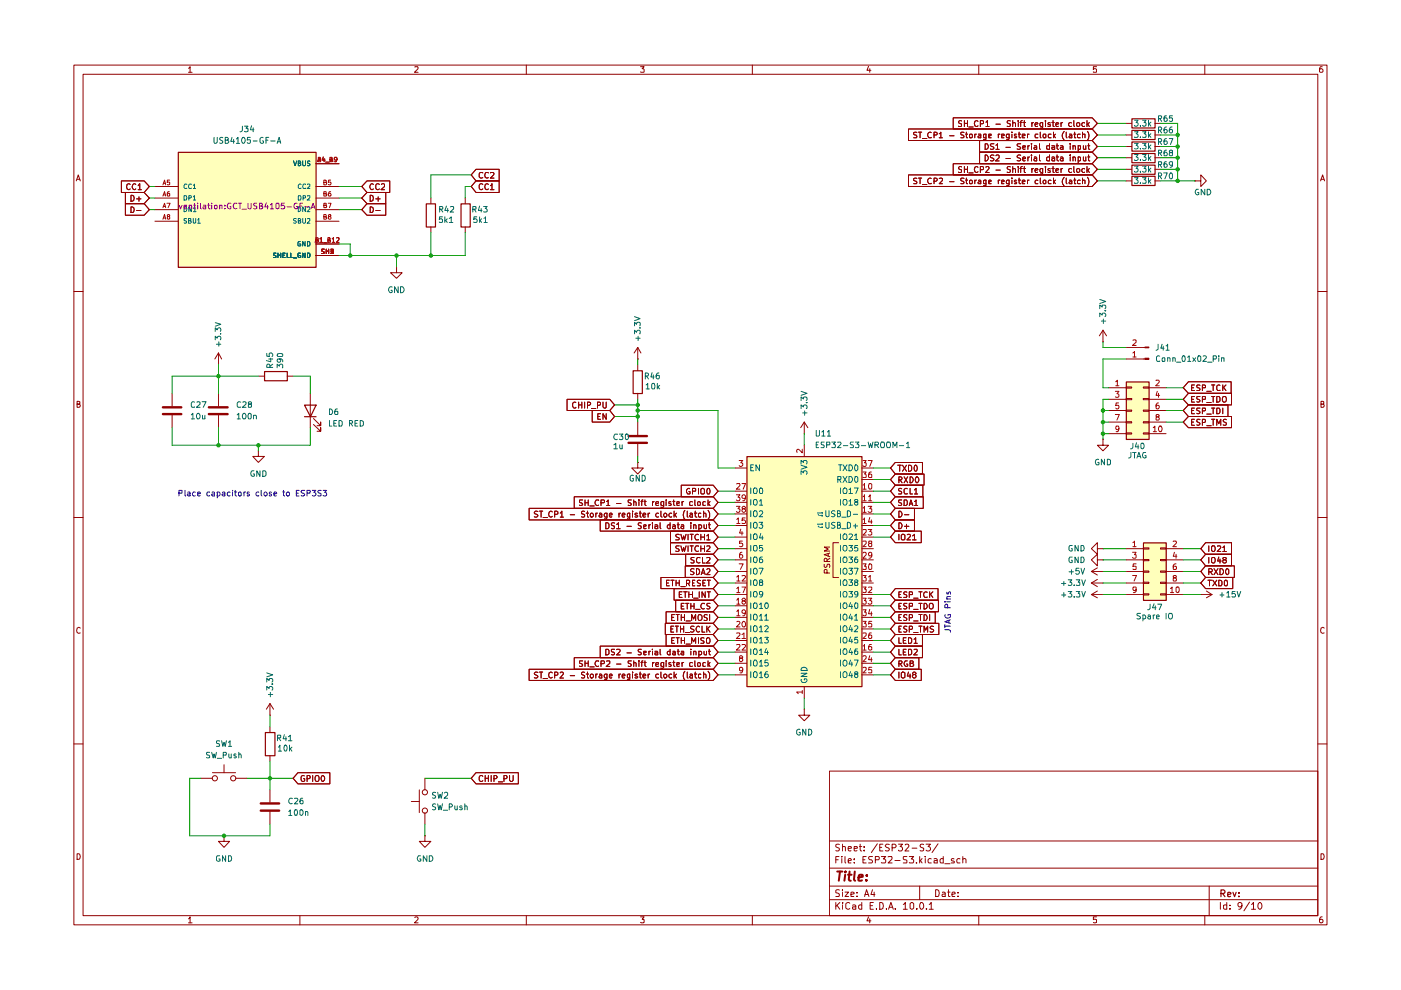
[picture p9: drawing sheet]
<svg xmlns="http://www.w3.org/2000/svg" width="297mm" height="210mm" viewBox="0 0 297 210" stroke-linecap="round" stroke-linejoin="round" font-family="sans-serif">
<g fill="none" stroke="#910000" stroke-width=".21">
<path d="M15.7 13.8h265.6v182.3h-265.6zM17.6 15.7h261.8v178.4h-261.8zM40 14.5l.3-.4v1.2M40 15.3h.7M63.6 13.8v1.9M88 14.2l.6-.1v.4l-.7 .8h.7M111.6 13.8v1.9M135.8 14.1h.8l-.5 .5 .5 .1v.5h-.8M159.5 13.8v1.9M184.1 14.1l-.3 .8h.9M184.4 14.6v.7M207.5 13.8v1.9"/>
<path d="M232.5 14.1h-.7v.6l.2-.1 .5 .1-.1 .6-.6-.1M255.4 13.8v1.9M280.3 14.1l-.4 .1a.94 .94 0 0 0 0 1.1h.4l.2-.1v-.4l-.3-.2h-.2l-.3 .2M16.2 38.4l.4-1.3 .4 1.3M16.3 38h.6M280 38.4l.4-1.3 .4 1.3M280.1 38h.6M15.7 61.8h1.9M279.4 61.8h1.9M16.3 85.7l.6-.1v-.4l-.6-.1v1.3h.5l.2-.5-.3-.2M280.1 85.7l.6-.1v-.4l-.6-.1v1.3l.6-.1 .1-.4-.3-.2M15.7 109.7h1.9"/>
<path d="M279.4 109.7h1.9M17 133.2l-.2-.2a.65 .65 0 0 0-.5 .6 .65 .65 0 0 0 .5 .7l.2-.1M280.8 133.2l-.3-.2a.65 .65 0 0 0-.5 .6 .65 .65 0 0 0 .5 .7l.3-.1M15.7 157.7h1.9M279.4 157.7h1.9M175.9 163.5h103.5v30.6h-103.5zM175.9 178.3h103.5M178 179.1l-.5-.1-.3 .2v.3l.8 .5-.3 .4-.5-.1M178.6 179.6l.6-.1v.9M178.6 179v1.4M179.8 179.9l.7-.1-.1-.3h-.5l-.1 .2 .1 .6h.5M181.1 179.9l.7-.1-.1-.3h-.6v.8h.6"/>
<path d="M182.2 179.5h.5M182.4 179v1.2l.3 .2M183.2 179.5v.2M186 178.9l-1.3 1.9M186.5 179.7h.4M187.2 179h-.7v1.4h.7M188.6 179.1l-.6-.1-.3 .2 .3 .5 .5 .1 .1 .4-.3 .2-.6-.1M189.1 179.7h.6l.3-.2v-.3l-.3-.2h-.6v1.4M190.5 179h.8l-.5 .5 .5 .2v.5l-.2 .2h-.4l-.2-.1M191.9 179.2l.2-.2h.3l.3 .4-.8 1h.8M193.4 179.8h1M195.8 179.1h-.6a.57 .57 0 0 0 .1 .6 .57 .57 0 0 0 .5 .1l-.1 .5h-.6"/>
<path d="M196.3 179h1l-.5 .5 .4 .2 .1 .5a.59 .59 0 0 1-1 .1M198.9 178.9l-1.3 1.9M16.3 181a.66 .66 0 0 1 .7 .5 .66 .66 0 0 1-.2 .7h-.5zM40 194.8l.3-.4v1.3M40 195.7h.7M63.6 194.1v2M88 194.6l.4-.2 .2 .4-.7 .9h.7M111.6 194.1v2M135.8 194.4h.8l-.5 .5 .5 .1v.6h-.8M159.5 194.1v2M175.9 190.8h103.5M175.9 187.9h103.5"/>
<path d="M175.9 184.1h103.5M177.2 191.3v1.5M177.2 182.3h.5M177.5 191.9l.6 .9M177.9 181.6h-.7v1.4M178 188.7h-.7v.6a.53 .53 0 0 1 .5 .2 .53 .53 0 0 1 .1 .6h-.7M178.1 191.3l-.9 .9M178.5 181.6v.1M178.5 182v1M178.6 191.3v.2M178.6 188.6v.2M178.6 189.1v1"/>
<path d="M178.6 191.9v.9M179.2 189.1h.7l-.7 1h.7M179.2 181.6v1.2l.1 .2M179.8 182.5l.7-.1-.2-.4-.4 .1-.1 .7 .1 .2h.5M180.2 191.5l-.5-.2-.4 .4 .1 .9 .3 .2 .5-.2M180.4 189.7l.7-.2-.1-.3h-.6v.9h.6M180.8 191.9h.4l.2 .1v.8M181.1 182.9v.1M181.1 182.1v.2M181.4 192.2l-.6 .1v.4h.6M181.7 190v.1M181.7 189.2v.1"/>
<path d="M182.7 191.9h-.4l-.3 .2v.4l.3 .3 .4-.1M182.7 191.3v1.5M183 182.3h.4M183.2 180.3v.1M183.3 190.1l.4-1.5 .5 1.5M183.4 189.7h.7M183.6 181.6h-.6v1.4h.6M184.1 194.4l-.3 .8h.9M184.4 194.8v.9M184.5 192h.5M185 188.6l-.3 1.1h.8M185 181.6h-.7l-.2 .3 .3 .4h.3l.2 .2v.4l-.8 .1"/>
<path d="M185.2 191.3h-.7v1.5h.7M185.3 189.1v1M185.6 182.3h.7l.1-.3v-.3l-.8-.1v1.4M185.8 192.6v.2M186.5 191.3l.7 .2v1.1l-.3 .2h-.4zM186.9 181.6h.9l-.5 .5h.2l.3 .3-.1 .5h-.8M188 192.6v.2M188.3 181.7l.8-.1v.3v.3l-.8 .8h.8M188.4 192.8l.5-1.5 .5 1.5M188.6 192.4h.6M189.7 182.5h1.1M189.8 192.6v.2"/>
<path d="M191.5 191.8l.4-.5v1.5M191.5 192.8h.9M192.3 181.6l-.8 .1 .1 .5 .7 .3v.4l-.8 .1M192.8 181.6h.9l-.5 .5 .5 .3-.1 .5h-.8M193 191.6l.3-.3 .4 .3v.9l-.3 .3-.4-.3zM194.3 182.9v.1M194.4 192.6v.2M195 181.6v1.4M195 187.9v2.9M195.2 191.4l.1-.1a.76 .76 0 0 1 .5 .8 .76 .76 0 0 1-.5 .7 .97 .97 0 0 1-.1-1.4zM195.2 182.5l.3 .5M195.5 182l-.5 .6"/>
<path d="M196.2 181.6v.1M196.2 182v1M196.4 192.6v.2M197 191.8l.4-.5v1.5M197 192.8h.9M197.4 182.1l-.4-.1-.2 .3v.6l.6 .1M198 182.1l.5-.1 .2 .3v.7h-.7v-.5l.7-.1M198.4 188.6a.8 .8 0 0 1 .8 .6 .8 .8 0 0 1-.3 .9h-.5zM199.8 189.2l.4-.1 .2 .2v.8h-.6l-.1-.4 .7-.2M200 181.6v1.4h-.5l-.2-.7 .3-.3 .4 .1M200.3 183.1h1.1M200.9 189.1h.5"/>
<path d="M201.1 188.6v1.3l.1 .2h.2M201.8 189.7l.7-.2-.1-.4h-.4l-.2 .2v.6l.1 .2h.5M202.3 182.1a.36 .36 0 0 0-.6 .2l.7 .4-.1 .3h-.6M203.1 190v.1M203.1 189.2v.1M203.5 182.1l-.4-.1-.2 .3v.6l.6 .1M204.1 182.2l.1-.1a.36 .36 0 0 1 .6 .2v.7M204.1 181.6v1.4M207.5 194.1v2M232.5 194.4h-.7v.6h.7v.6h-.7M255.4 194.1v2M256.4 187.9v6.2"/>
<path d="M258.7 191.3v1.5M260.1 191.9h-.7v.7l.3 .2 .4-.1M260.1 191.3v1.5M260.8 192.6v.2M260.8 191.9v.1M263.3 191.9l-.2 .3-.4 .1-.2-.4v-.3l.2-.3 .6 .3-.1 .8-.3 .4h-.3M264.9 191.3l-1.2 1.8M265.3 191.8l.5-.5v1.5M265.3 192.8h.9M267 191.3a.76 .76 0 0 1 .6 .8 .76 .76 0 0 1-.6 .7 .89 .89 0 0 1 0-1.5zM280.1 181a.66 .66 0 0 1 .6 .5 .66 .66 0 0 1-.2 .7h-.4zM280.3 194.4a.72 .72 0 0 0-.5 .5 .72 .72 0 0 0 .2 .8l.4-.1a.42 .42 0 0 0 0-.6 .42 .42 0 0 0-.6 0l-.1 .2"/>
</g>
<path d="M258.9 189.4h.7l.1-.5-.2-.2h-.6v1.4M259.2 189.4l.5 .7M260.3 189.7l.7-.2-.1-.2h-.6v.7h.6M261.4 189.2l.3 .9 .4-.9M262.7 190v.1M262.7 189.3v.1" fill="none" stroke="#910000" stroke-width=".25"/>
<path d="M177.5 184.8h1.1M178.1 184.8l-.3 1.9M179.2 185.5l-.2 1.2M179.3 184.8l-.2 .1 .1 .1 .1-.2-.1 .2M179.8 185.5h.8M180.1 184.8l-.1 1.7 .4 .2M181.2 184.8l-.1 1.7 .2 .2M182 186.1l.9-.2v-.4h-.6l-.2 .2-.1 .9h.8M183.7 186.6v.1M183.8 185.5v.2" fill="none" stroke="#910000" stroke-width=".42"/>
<g fill="#ffb">
<path d="M242.4 115.1h4.8v12.2h-4.8z"/>
<path d="M238.8 80.9h4.8v12.2h-4.8z"/>
<path d="M158.3 96.8h24.4v48.7h-24.4z"/>
<path d="M37.8 32.3h29.2v24.3h-29.2z"/>
</g>
<g fill="none" stroke="#910000" stroke-width=".21">
<path d="M253.3 38.4h1.3v-1.3l1.2 1.3-1.2 1.1v-1.1M253.3 38.4h.1M189.8 98h5.8v2.5h-5.8l-1-1.3zM190.3 98.6h.8M190.8 98.6v1.3M191.3 98.6l.9 1.3M192.2 98.6l-.9 1.3M192.6 98.6h.4l.3 .4v.6l-.3 .3h-.4zM194.1 98.6a.68 .68 0 0 1 .4 .7 .68 .68 0 0 1-.4 .6l-.3-.5 .1-.6zM189.8 100.5h6.1v2.4h-6.1l-1-1.2zM189.8 107.8h4.1v2.4h-4.1l-1-1.2zM189.8 102.9h5.9v2.4h-5.9l-1-1.2z"/>
<path d="M189.8 105.3h5.9v2.5h-5.9l-1-1.3zM189.8 110.2h4.1v2.4h-4.1l-1-1.2zM189.8 112.6h5.5v2.5h-5.5l-1-1.2zM190.6 101.8h.4l.3-.5-.3-.2h-.4v1.3M190.6 108.4a.64 .64 0 0 1 .7 .6 .64 .64 0 0 1-.7 .6zM190.6 110.8a.64 .64 0 0 1 .7 .7 .64 .64 0 0 1-.7 .6zM190.6 113.3v1.2M190.8 101.8l.5 .6M191.1 113.5l.2-.2 .6 .2v.8l-.2 .2h-.4l-.2-.2zM191.2 103.6h-.6v.5a.47 .47 0 0 1 .4 .1 .47 .47 0 0 1 .1 .5h-.6M191.2 106h-.6a.47 .47 0 0 0 0 .5 .47 .47 0 0 0 .5 .2v.4h-.6M191.7 106h.5l.2 .3v.6l-.4 .3h-.3z"/>
<path d="M191.7 101.1l.7 1.3M191.8 109.1h.9M191.8 111.6h.9M192.2 111.2v.9M192.4 103.6a.45 .45 0 0 0-.7 .2v.7l.2 .2 .5-.1M192.4 113.4l.4-.1 .2 .3-.7 .9h.7M192.4 101.1l-.7 1.3M192.8 107.2l.3-1.2 .4 1.2M192.9 106.8h.6M193 101.1a.64 .64 0 0 1 .6 .6 .64 .64 0 0 1-.6 .7zM193 103.5v1.2h.5M193.5 113.6l.4-.3v1.2"/>
<path d="M193.5 114.5h.7M193.9 103.9l.3-.4v1.2M193.9 106.3l.3-.3v1.2M193.9 104.7h.7M193.9 107.2h.7M194.2 101.2l.2-.1a.68 .68 0 0 1 .4 .6 .68 .68 0 0 1-.4 .7 .81 .81 0 0 1-.2-1.2zM189.8 127.3h9.2v2.4h-9.2l-1-1.3zM189.8 132.2h9.3v2.3h-9.3l-1-1.2zM189.8 129.7h8.5v2.5h-8.5l-1-1.3zM189.8 137h5.8v2.4h-5.8l-1-1.1zM189.8 134.5h5.8v2.5h-5.8l-1-1.2zM189.8 139.4h5v2.5h-5l-1-1.3z"/>
<path d="M189.8 124.8h9.1v2.5h-9.1l-1-1.2zM190.6 137.7v1.2h.5M190.6 135.2v1.2h.5M190.6 128.5h.3M190.6 133.3h.3M190.6 130.9h.3M190.6 126.1h.3M191.1 127.9h-.5v1.2h.5M191.1 132.8h-.5v1.2h.5M191.1 130.3h-.5v1.3h.5M191.1 125.5h-.5v1.2h.5M191.5 138.3h.4"/>
<path d="M191.5 135.8h.4M192.1 137.7h-.6v1.2h.6M192.1 135.2h-.6v1.2h.6M192.3 127.9h-.6a.47 .47 0 0 0 0 .5 .47 .47 0 0 0 .5 .2v.4h-.6M192.3 132.8h-.4l-.3 .2 .1 .3 .5 .1v.5h-.6M192.3 130.4l-.4-.1-.3 .3 .1 .3 .5 .2v.4h-.6M192.3 125.6h-.6v.4a.47 .47 0 0 1 .4 .2 .47 .47 0 0 1 .1 .5h-.6M192.6 137.7h.5l.2 .2v.7l-.3 .3h-.4zM192.6 135.2h.4l.3 .3v.6l-.2 .3h-.5zM192.8 128.5h.6l.1-.5-.7-.1v1.2M192.8 133.4h.5l.2-.1v-.4l-.2-.1h-.5v1.2M192.8 131l.7-.1v-.4l-.2-.2h-.5v1.3"/>
<path d="M192.8 126.1h.6l.1-.5-.7-.1v1.2M193.7 129.2h.9M193.7 134.1h.9M193.7 131.7h.9M193.7 126.8h.9M193.8 137.8l.6-.1 .1 .3-.8 .9h.8M193.8 135.6l.3-.4v1.2M193.8 136.4h.7M194.8 127.9h.7M194.8 132.8h.7M194.8 130.3h.7M194.8 125.5h.7"/>
<path d="M195.2 125.5v1.2M195.2 127.9v1.2M195.2 130.3v1.3M195.2 132.8v1.2M195.9 127.9h.4a.66 .66 0 0 1 .3 .8 .66 .66 0 0 1-.7 .4zM195.9 134v-1.2l.4 .8 .4-.8v1.2M195.9 130.3a.64 .64 0 0 1 .7 .6 .64 .64 0 0 1-.7 .7zM196.6 125.6l-.3-.1a.67 .67 0 0 0-.5 .5 .67 .67 0 0 0 .3 .7l.5-.1M197.1 125.5v1.2M197.1 130.3v1.3M197.2 127.9h.5a.77 .77 0 0 1-.2 1.2l-.3-.1a.87 .87 0 0 1 0-1.1zM197.3 126l.5 .7"/>
<path d="M197.8 125.5l-.7 .7M198 132.8h-.6l-.2 .2 .1 .3 .7 .3-.3 .4-.5-.1M189.8 141.9h5.5v2.4h-5.5l-1-1.2zM190.6 140.7l.6-.1 .1-.3-.2-.2h-.5v1.2M190.6 142.5v1.3M190.8 140.7l.5 .6M191.1 142.7l.2-.2 .6 .2v.9l-.3 .2-.5-.2zM192.4 140.1h-.5a.67 .67 0 0 0-.2 .7 .67 .67 0 0 0 .5 .5l.2-.1v-.4h-.2M192.6 142.5l-.2 .8h.7M193 140.6h.5l.1-.3-.1-.2h-.5v1.2h.5l.2-.4-.3-.3M193 142.9v.9M193.7 143l-.2-.2 .2-.3h.3l.2 .2-.1 .3h-.4l-.2 .3v.2l.2 .3h.3l.2-.3v-.2l-.2-.3"/>
</g>
<path d="M242.7 75.9h.9v.3h-.9z" fill="#910000"/>
<path d="M242.7 75.9h.9v.3h-.9z" fill="none" stroke="#910000" stroke-width=".21"/>
<path d="M242.7 73.6h.9v.1h-.9z" fill="#910000"/>
<g fill="none" stroke="#910000" stroke-width=".21">
<path d="M25.7 38.4h4.9l1.1 1.1-1.1 1.3h-4.9zM27.6 39.1l-.3-.2a.65 .65 0 0 0-.5 .7 .65 .65 0 0 0 .5 .6l.3-.2M28.8 39.1l-.3-.2a.6 .6 0 0 0-.5 .7 .6 .6 0 0 0 .7 .5l.1-.1M29.3 39.4l.3-.5v1.3M32.9 39.5h4.9M67 34.7h4.9M67 39.5h4.9M77.8 38.4h4.8v2.4h-4.8l-1.1-1.3zM79.2 39.1l-.3-.2a.6 .6 0 0 0-.5 .7 .6 .6 0 0 0 .7 .5l.1-.1M80.4 39.1l-.4-.2-.3 .4v.6l.1 .2 .4 .1 .2-.2M80.9 39.1l.1-.2h.4l.1 .2v.4l-.7 .7h.7M100.9 38.4h4.9v2.4h-4.9l-1-1.3z"/>
<path d="M100.9 35.9h4.9v2.5h-4.9l-1-1.3zM102.4 39.1l-.5-.2-.3 .4v.6l.2 .2 .3 .1 .3-.2M102.4 36.7l-.6-.1-.2 .2v.7a.52 .52 0 0 0 .8 .2M103.5 39.1l-.2-.2a.65 .65 0 0 0-.5 .7 .65 .65 0 0 0 .5 .6l.2-.2M103.5 36.7l-.5-.1a.61 .61 0 0 0-.2 .8 .61 .61 0 0 0 .7 .3M104 39.4l.3-.5v1.3M104 36.7l.6-.1 .1 .1-.1 .4-.6 .7h.7M192.6 27.3h39l1.1 1.3-1.1 1.2h-39zM192.6 37.1h39l1.1 1.3-1.1 1.1h-39zM194.4 28.1h-.7l.1 .4a.47 .47 0 0 1 .5 .2 .47 .47 0 0 1 0 .5h-.6M194.4 37.8h-.7v.5l.6 .1 .1 .2-.1 .3h-.6M194.7 28h.7"/>
<path d="M194.7 37.8h.7M195.1 28v1.2M195.1 37.8v1.1M195.6 29.4h.9M195.6 39.1h.9M197.4 28.1a.61 .61 0 0 0-.7 .3 .61 .61 0 0 0 .2 .8l.5-.1M197.4 37.8a.61 .61 0 0 0-.7 .4 .61 .61 0 0 0 .2 .7h.5M198 28.6h.5l.2-.2-.1-.3-.6-.1v1.2M198 38.4h.5l.2-.2-.1-.4h-.6v1.1M199.1 28.4l.4-.4v1.2M199.1 37.8h.7v.5l-.7 .6h.7M199.1 29.2h.7"/>
<path d="M201.3 28.8h1M201.3 38.5h1M202.1 25h29.5l1.1 1.2-1.1 1.1h-29.5zM202.1 34.7h29.5l1.1 1.2-1.1 1.2h-29.5zM203.9 25.7l-.4-.1-.3 .2 .1 .3 .6 .2v.4l-.2 .1h-.5M203.9 35.4l-.4-.1-.3 .3 .1 .2 .6 .3v.3l-.2 .2-.5-.1M204.4 28.1h-.7v.3l.7 .5-.2 .3h-.5M204.4 37.8h-.7v.5l.7 .3-.2 .3h-.5M204.5 25.6v1.2M204.5 35.3v1.3M204.5 26.2h.6M204.5 35.9h.6"/>
<path d="M204.7 28.4h.4M204.7 38.2h.4M204.9 28v1l.2 .2M204.9 37.8v1l.2 .1M205.1 25.6v1.2M205.1 35.3v1.3M205.4 26.9h.9M205.4 36.7h.9M205.6 28.5l.5-.1v.8l-.5-.1zM205.6 38.3h.5v.6h-.5zM206.7 28.4v.8M206.7 38.2v.7"/>
<path d="M207 28.4l-.3 .2M207 38.2l-.3 .2M207.3 25.7l-.2-.1a.65 .65 0 0 0-.5 .6 .65 .65 0 0 0 .5 .6l.2-.1M207.3 35.5l-.2-.2a.65 .65 0 0 0-.5 .6 .65 .65 0 0 0 .5 .7l.2-.2M207.4 28.4h.5v.8h-.5l-.1-.2 .6-.3M207.4 38.3h.5v.6h-.5l-.1-.2 .6-.3M207.7 29.8h23.9l1.1 1.3-1.1 1.2h-23.9zM207.7 32.3h23.9l1.1 1.1-1.1 1.3h-23.9zM207.9 26.2h.5l.1-.5-.6-.1v1.2M207.9 36l.5-.1 .1-.4-.6-.2v1.3M208.9 30.5h.4a.66 .66 0 0 1 .2 .7 .66 .66 0 0 1-.6 .5zM208.9 32.9a.64 .64 0 0 1 .7 .6 .64 .64 0 0 1-.7 .6z"/>
<path d="M209 25.9l.4-.3v1.2M209 29.2l-.5-.1 .1-.7h.4v1.1h-.5M209 38.2v1.1l-.5 .1M209 38.3h-.5v.6h.5M209 35.5l.5-.2 .2 .3-.7 1h.7M209 26.8h.7M209.6 28.9l.5-.2v-.3h-.5v.8h.5M209.6 38.6l.5-.2v-.1h-.5v.6h.5M210.7 30.5h-.6l-.1 .1 .2 .5h.3l.2 .2v.3h-.7M210.7 32.9h-.5l-.2 .2 .1 .3 .6 .2v.4h-.7M211.2 30.8l.3-.3v1.2M211.2 33l.1-.1h.4l.1 .1v.4l-.7 .7h.7"/>
<path d="M211.2 26.3h.9M211.2 31.7h.6M211.2 36.1h.9M211.7 28.4v.8M211.7 38.2v.7M212 28.4h-.2l-.1 .2M212 38.2l-.3 .1v.1M212.3 28.9l.6-.2v-.3h-.6v.8h.6M212.3 38.6l.6-.2-.1-.2-.5 .1v.6h.6M213.3 31.2h.9M213.3 33.6h.9M214 29.2h-.6v-.8h.6v1l-.3 .2-.3-.1"/>
<path d="M214 38.2l-.1 1.2h-.5M214 38.3l-.4-.1-.2 .2v.5h.6M214.2 25.7l-.4-.1-.3 .2 .1 .3 .6 .2v.4l-.2 .1h-.5M214.2 35.4l-.4-.1-.3 .3 .1 .2 .6 .3v.3l-.2 .2-.5-.1M214.5 28v.1M214.5 37.8h.1M214.5 28.4v.8M214.5 38.2v.7M214.7 26.1l.4-.1 .2 .2v.6M214.7 35.8l.4-.1 .2 .2v.7M214.7 25.6v1.2M214.7 35.3v1.3"/>
<path d="M215.5 28.4h-.4v.2l.1 .3h.3v.3h-.4M215.5 38.3l-.3-.1-.1 .2 .1 .2h.3v.3h-.4M215.9 25.6v.1M215.9 35.3v.2M215.9 26v.8M215.9 35.7v.9M215.9 28.4h.5M215.9 38.2h.5M216.1 28v1l.1 .2h.2M216.1 37.8v1l.1 .1h.2M216.2 26h.5M216.2 35.7h.5"/>
<path d="M216.4 30.5h-.6l-.2 .1 .3 .5h.3l.2 .2-.1 .3h-.7M216.4 32.9h-.5l-.3 .2 .2 .3 .5 .2v.4h-.7M216.7 25.6l-.3 .1v1.1M216.7 28.9l.6-.2v-.3h-.6v.8h.6M216.7 38.6l.6-.2-.1-.2-.5 .1v.6h.6M216.7 35.3l-.3 .2v1.1M216.8 31.2h.6l-.1-.3h-.4l-.1 .2v.4l.2 .2 .3-.1M216.8 33.7l.6-.1-.1-.3-.5 .1v.6l.2 .1 .3-.1M217 26h.4M217 35.7h.4M217.2 25.6v1.2h.2M217.2 35.3v1.2l.2 .1"/>
<path d="M217.8 28.4v.8M217.8 38.2v.7M217.9 30.9v.8M217.9 33.3v.8M218.2 28.4h-.3l-.1 .2M218.2 38.2l-.4 .1v.1M218.3 30.9l-.4 .2M218.3 33.3l-.4 .2M218.7 30.5v.1M218.7 32.9v.1M218.7 30.9v.8M218.7 33.3v.8"/>
<path d="M218.8 26v.8M218.8 35.7v.9M219.1 26l-.3 .1v.1M219.1 35.7l-.3 .1v.2M219.3 30.9h.4l.1 .8M219.3 33.4l.3-.1 .2 .1v.7M219.5 26.4l.5-.2-.1-.2-.4 .2v.5l.1 .1h.4M219.5 36.2l.5-.2-.1-.3-.4 .2v.5l.1 .2 .4-.1M219.8 31.2h-.5l-.1 .2 .2 .3 .4-.1M219.8 33.6h-.4l-.2 .2 .2 .3 .4-.1M220 28.4h-.5v.2v.6h.5M220 38.3a.36 .36 0 0 0-.5 .1v.5h.5"/>
<path d="M220.4 30.5v1l.2 .2M220.4 32.9v1.1l.2 .1M220.6 28v1l.1 .2M220.6 37.8v1l.1 .1M221.1 26v1l-.1 .2h-.4M221.1 26.1l-.4-.1-.2 .2v.4l.2 .2h.4M221.1 35.7v1l-.1 .2h-.4M221.1 35.8l-.4-.1-.2 .3v.3l.2 .3 .4-.1M221.2 28.4l.5 .1v.7h-.5zM221.2 38.3h.5v.6h-.5zM221.7 25.6v.1M221.7 35.3v.2"/>
<path d="M221.7 26v.8M221.7 35.7v.9M222.5 30.9l-.6 .1v.6h.6M222.5 33.4l-.3-.1-.3 .1v.6h.6M222.5 30.5v1.2M222.5 32.9v1.2M222.7 26.1l-.4-.1-.1 .2 .1 .2h.4v.4h-.5M222.7 35.8l-.4-.1-.1 .2 .1 .3h.4v.3h-.5M222.8 28.4h-.5l-.1 .2 .1 .6h.5M222.8 38.3a.36 .36 0 0 0-.6 .1l.1 .5h.5M223 30.9h.5l.1 .8M223 33.4l.4-.1 .2 .1v.7"/>
<path d="M223 26h.5M223 35.7h.5M223.3 25.6v1.2h.2M223.3 35.3v1.2l.2 .1M223.4 28v1.2M223.4 37.8v1.1M223.4 28.8l.4 .4M223.4 38.5l.4 .4M223.6 31.2h-.6v.4h.6M223.6 33.6l-.6 .1v.3h.6M223.8 28.4l-.4 .5M223.8 38.2l-.4 .4"/>
<path d="M223.9 26.4l.6-.2-.2-.2-.4 .2v.5l.1 .1h.4M223.9 36.2l.6-.2-.2-.3-.4 .2v.5l.1 .2 .4-.1M223.9 30.9h.6M223.9 33.3h.6M224.1 30.5v1l.4 .2M224.1 32.9v1.1l.4 .1M224.9 30.9h.4l.1 .8M224.9 33.4l.3-.1 .2 .1v.7M225 26v.8M225 35.7v.9M225.3 26l-.3 .2M225.3 35.7l-.3 .3"/>
<path d="M225.4 31.2h-.5l-.1 .2 .2 .3 .4-.1M225.4 33.6h-.4l-.2 .2 .2 .3 .4-.1M225.6 27.9a1.21 1.21 0 0 0 0 1.8M225.6 37.6a1.23 1.23 0 0 0 0 1.9M226.1 28v1l.1 .2M226.1 37.8v1l.1 .1M226.7 28.4h.5v.2v.6h-.5v-.2l.1-.2 .4-.1M226.7 38.3l.4-.1 .1 .2v.5h-.5v-.2l.5-.3M226.9 30.5v.1M226.9 32.9v.1M226.9 30.9v.8M226.9 33.3v.8"/>
<path d="M227.2 26.1l-.4-.1-.2 .2v.4l.2 .2h.4M227.2 35.8l-.4-.1-.2 .3v.3l.2 .3 .4-.1M227.5 31l.4-.1 .1 .8M227.5 33.4l.2-.1 .3 .1v.7M227.5 30.9v.8M227.5 33.3v.8M227.7 25.6v1.1l.1 .1M227.7 35.3v1.1l.1 .2M227.7 28.4h.4M227.7 38.2h.4M227.8 28v1.2h.3M227.8 37.8v1.1h.3"/>
<path d="M228.3 26.1l.4-.1 .2 .2v.4l-.2 .2-.4-.2zM228.3 35.8l.4-.1 .2 .3v.3l-.2 .3-.4-.3zM228.6 31.6h.5l-.1-.7h-.4v1.2M228.6 33.4l.3-.1 .2 .1v.6h-.5M228.6 33.3v1.2M229 28.4h-.4l-.2 .2v.4l.2 .2h.4M229 38.3l-.3-.1-.3 .2v.4l.2 .1h.4M229.5 28.5l.5-.1v.8M229.5 38.3h.5v.6M229.5 28v1.2M229.5 37.8v1.1M229.7 30.9v.7h.5"/>
<path d="M229.7 33.3v.7h.5M230 26.1l-.4-.1-.2 .2v.4l.2 .2h.4M230 35.8l-.4-.1-.2 .3v.3l.2 .3 .4-.1M230.2 30.9v.8M230.2 33.3v.8M230.5 25.6v1.2M230.5 35.3v1.3M230.5 27.9a1.42 1.42 0 0 1 0 1.8M230.5 37.6a1.44 1.44 0 0 1 0 1.9M230.6 26.3l.4 .5M230.6 30.9h.5M230.6 36.1l.4 .5"/>
<path d="M230.6 33.3h.5M230.8 30.5v1.1l.3 .1M230.8 32.9v1.1l.3 .1M231 26l-.5 .4M231 35.7l-.5 .5M238.8 26.2h1.1M238.8 35.9h1.1M238.8 38.4h1.1M238.8 28.6h1.1M238.8 31.1h1.1M238.8 33.4h1.1M244.9 26.2h1.1"/>
<path d="M244.9 35.9h1.1M244.9 38.4h1.1M244.9 28.6h1.1M244.9 31.1h1.1M244.9 33.4h1.1M26.6 40.8h4l1.1 1.2-1.1 1.2h-4zM26.6 43.2h4l1.1 1.2-1.1 1.2h-4zM27.8 41.4a.64 .64 0 0 1 .7 .6 .64 .64 0 0 1-.7 .7zM27.8 43.9a.66 .66 0 0 1 .6 .4 .66 .66 0 0 1-.2 .7h-.4zM29 42.2h.9M29 44.6h.9M29.3 40.2h.7"/>
<path d="M29.5 41.7v1M32.9 42h4.9M32.9 44.4h4.9M32.9 46.9h4.9M67 51.7h4.9M67 42h4.9M67 44.4h4.9M67 46.9h4.9M67 54.2h4.9M77.8 43.2h4v2.4h-4l-1.1-1.2zM77.8 40.8h4v2.4h-4l-1.1-1.2zM78.5 43.9a.66 .66 0 0 1 .6 .4 .66 .66 0 0 1-.2 .7h-.4z"/>
<path d="M78.5 41.4a.64 .64 0 0 1 .7 .6 .64 .64 0 0 1-.7 .7zM79.7 42.2h.9M79.7 44.6h.9M80.2 41.7v1M84.1 56.6v1.2h1.2l-1.2 1.2-1.3-1.2h1.3M84.1 56.6h.1M91.4 42v1.2M91.4 48.1v1.2M98.6 42v1.2M98.6 48.1v1.2M104 40.2h.7M46.3 77.3h.1"/>
<path d="M46.3 74.8v2.5M46.3 74.8l-.7 1.3M46.3 74.8l.7 1.3M54.8 79.8h1.2M60.9 79.8h1.2M135.2 76.1h.1M135.2 73.7l-.7 1.1M135.2 73.7l.7 1.1M135.2 73.7v2.4M135.2 77.3v1.3M233.8 72.5h.1M233.8 70l-.7 1.2"/>
<path d="M233.8 70l.8 1.2M233.8 70v2.5M238.8 76.1h3.9M238.8 73.7h3.9M242.7 73.6h.9v.1h-.9zM36.5 83.4v2.7M36.5 88.1v2.6M46.3 83.4v2.7M46.3 88.1v2.6M54.8 95.6v1.2h1.2l-1.2 1.2-1.2-1.2h1.2M54.8 95.6h.1M65.8 83.4v7.3"/>
<path d="M66.5 90l1.5 1.4v-.7v.7h-.8M66.5 88.7l1.5 1.6v-.8v.8h-.8M120.2 84.7h9.1l1 1.2-1 1.1h-9.1zM122.1 85.3h-.3l-.3 .1v.9a.36 .36 0 0 0 .6 .1M122.7 85.3v1.2M122.7 85.9h.7M123.4 85.3v1.2M124 85.3v1.2M124.5 85.9h.5l.2-.2-.1-.4h-.6v1.2M125.4 86.6h.9M125.6 87h3.7l1 1.3-1 1.2h-3.7zM126.7 85.9h.6v-.6h-.6v1.2"/>
<path d="M126.7 88.3h.5M127.3 87.7h-.6v1.2h.6M127.8 85.3v1l.3 .2 .4-.1v-1.1M128.5 87.7v1.2l-.7-1.2v1.2M135.2 98v1.2h1.2l-1.2 1.3-1.3-1.3h1.3M135.2 98h.1M135.2 83.4v1.3M135.2 89.5v2.7M135.2 94.1v2.7M155.9 99.2h2.4M170.5 91.9h.1M170.5 89.5v2.4"/>
<path d="M170.5 94.4v2.4M170.5 89.5l-.7 1.2M170.5 89.5l.8 1.2M182.7 99.2h2.5M189.8 98h5.8v2.5h-5.8l-1-1.3zM190.3 98.6h.8M190.8 98.6v1.3M191.3 98.6l.9 1.3M192.2 98.6l-.9 1.3M192.6 98.6h.4l.3 .4v.6l-.3 .3h-.4zM194.1 98.6a.68 .68 0 0 1 .4 .7 .68 .68 0 0 1-.4 .6l-.3-.5 .1-.6zM233.8 93.1v1.3h1.2l-1.2 1.2-1.1-1.2h1.1"/>
<path d="M233.8 93.1h.1M235 89.5h3.8M235 84.7h3.8M235 87h3.8M235 82.2h3.8M235 91.9h3.8M238.8 82h1.1v.3h-1.1zM238.8 84.5h1.1v.3h-1.1zM238.8 87h1.1v.2h-1.1zM238.8 89.4h1.1v.3h-1.1zM238.8 91.8h1.1v.2h-1.1zM242.4 82h1.2v.3h-1.2z"/>
<path d="M242.4 84.5h1.2v.3h-1.2zM242.4 87h1.2v.2h-1.2zM242.4 89.4h1.2v.3h-1.2zM242.4 91.8h1.2v.2h-1.2zM243.6 89.5h3.6M243.6 84.7h3.6M243.6 87h3.6M243.6 82.2h3.6M243.6 91.9h3.6M252 88.3h9.1v2.4h-9.1l-1.1-1.2zM252 83.4h9.1v2.5h-9.1l-1.1-1.2zM252 85.9h8.3v2.4h-8.3l-1.1-1.3z"/>
<path d="M252 80.9h9v2.5h-9l-1.1-1.2zM252.6 89.5h.5M252.6 84.7h.5M252.6 87h.5M252.6 82.2h.5M253.2 88.9h-.6v1.3h.6M253.2 84.1h-.6v1.2h.6M253.2 86.5h-.6v1.2h.6M253.2 81.6h-.6v1.2h.6M254.4 89l-.5-.1-.2 .2v.3l.7 .4-.2 .4-.5-.1M254.4 84.1l-.7 .1v.3l.7 .4-.2 .4-.5-.1M254.4 86.5h-.6l-.1 .5a.57 .57 0 0 1 .6 .6h-.6"/>
<path d="M254.4 81.7h-.7v.3l.7 .5-.1 .3h-.6M254.9 89.6l.6-.1v-.5l-.6-.1v1.3M254.9 84.7h.6v-.6h-.6v1.2M254.9 87.1l.6-.1v-.5h-.6v1.2M254.9 82.2h.6v-.5l-.6-.1v1.2M255.9 90.3h.9M255.9 85.3h.9M255.9 87.8h.9M255.9 83h.9M256.9 88.9h.7M256.9 84.1h.7M256.9 86.5h.7"/>
<path d="M256.9 81.6h.7M257.2 81.6v1.2M257.2 84.1v1.2M257.2 86.5v1.2M257.2 88.9v1.3M258 90.2v-1.3l.4 .9 .4-.9v1.3M258 84.1h.5l.2 .2v.7l-.4 .3h-.3zM258 86.5h.5l.2 .3v.6l-.4 .3h-.3zM258.7 81.7a.45 .45 0 0 0-.7 .2v.6l.1 .3 .6-.1M259.2 81.6v1.2M259.2 86.5v1.2M259.3 84.1h.5l.2 .7a.46 .46 0 0 1-.6 .5 .86 .86 0 0 1-.1-1.2z"/>
<path d="M259.4 82.1l.5 .7M259.9 81.6l-.7 .7M260 89l-.4-.1-.3 .3 .1 .2 .6 .3v.3l-.2 .2-.5-.1M112.2 107.8h39l1 1.2-1 1.2h-39zM114 108.5l-.5-.1-.2 .2 .2 .4 .5 .3-.2 .3h-.5M114.4 108.4h.7M114.7 108.4v1.2M115.1 109.7h1M117.1 108.5h-.1a.61 .61 0 0 0-.7 .2 .61 .61 0 0 0 .1 .8l.4 .1 .3-.1M117.6 109.1l.7-.1v-.5l-.7-.1v1.2M118.8 108.8l.3-.4v1.2M118.8 109.6h.7"/>
<path d="M120.9 109.1h.9M121.8 105.3h29.4l1 1.2-1 1.3h-29.4zM123.5 106l-.6 .1v.3l.6 .4-.2 .4-.4-.1M124 108.5l-.5-.1-.2 .2 .1 .4 .6 .1v.4l-.2 .1h-.5M124 106v1.2M124 106.6h.7M124.3 108.8h.5M124.5 108.4v1.2h.3M124.7 106v1.2M125.1 107.3h.9M125.2 108.9l.4-.1 .2 .3v.3l-.2 .2-.5-.2zM126.3 108.8v.8"/>
<path d="M126.7 108.8l-.4 .3M126.9 106.1l-.5-.1a.61 .61 0 0 0-.2 .8 .61 .61 0 0 0 .7 .3M127.1 108.9l.3-.1 .2 .2v.6M127.3 110.2h23.9l1 1.2-1 1.2h-23.9zM127.4 106.6h.6l.2-.4-.2-.2h-.6v1.2M127.6 109.1h-.4l-.2 .2 .2 .3h.4M128.4 110.8h.4l.3 .4v.6l-.3 .3h-.4zM128.6 106.3l.3-.3v1.2M128.6 107.2h.7M128.7 108.8v1l-.3 .3-.2-.1M128.7 108.9l-.3-.1-.3 .3 .1 .5h.5M129.2 109.2l.6-.1-.2-.3-.4 .2v.5l.2 .1h.3"/>
<path d="M130.3 110.9l-.4-.1-.3 .2v.3l.6 .2 .1 .3-.3 .3-.4-.1M130.7 111.2l.4-.4v1.3M130.7 106.8h1M130.7 112.1h.8M131.2 108.8v.8M131.6 108.8l-.4 .3M131.9 109.2l.6-.1-.2-.3-.4 .2v.5l.2 .1h.3M132.9 111.6h1M133.5 108.8v1.1l-.2 .2-.3-.1M133.5 108.9l-.3-.1-.2 .2v.5l.2 .1h.3M133.9 106l-.7 .1v.3l.7 .4-.3 .4-.4-.1M134.1 108.4v.1"/>
<path d="M134.1 108.8v.8M134.4 106.5l.1-.2 .3 .1 .1 .8M134.4 106v1.2M135.1 108.9l-.3-.1-.2 .3 .4 .1 .2 .3-.2 .1h-.4M135.5 106v.1M135.5 106.3v.9M135.6 108.8h.4M135.7 108.4v1.2h.3M135.9 106.3h.4M136 110.9h-.6v.4l.5 .2 .1 .3-.3 .3-.4-.1M136.3 109.2l.6-.1-.2-.3-.4 .2v.5l.2 .1h.3M136.3 106l-.2 .2v1"/>
<path d="M136.5 111.7l.5-.2v-.2h-.5v.7h.5M136.6 106.3h.4M136.7 106v1l.3 .2M137.4 108.8v.8M137.6 111.3v.8M137.8 108.8l-.4 .3M137.9 111.3h-.3v.2M138.3 110.8v.2M138.3 106.3v.9M138.3 111.3v.8M138.7 106.3l-.4 .3M138.9 111.3h.4l.1 .1v.7"/>
<path d="M139 106.8l.6-.1v-.3a.36 .36 0 0 0-.6 .2l.1 .5h.5M139.4 111.5l-.5 .2v.3h.5M139.6 108.9l-.3-.1-.3 .3v.3l.3 .2h.3M140 110.8v1.1l.1 .2M140.1 108.4v1.1l.3 .1M140.7 106.3v1.1l-.2 .2-.4-.1M140.7 106.4l-.3-.1-.3 .2v.6h.6M141 108.8l.4 .3v.3l-.3 .2-.4-.2v-.3zM141.2 106v.1M141.2 106.3v.9M142.1 111.3h-.4l-.2 .2v.3l.2 .3 .4-.1M142.1 110.8v1.3"/>
<path d="M142.2 115.1h9l1 1.2-1 1.2h-9zM142.2 112.6h9l1 1.3-1 1.2h-9zM142.2 106.4h-.4v.4h.4l.1 .2-.1 .2-.4-.1M142.4 108.9l-.3-.1-.3 .3v.3l.3 .2h.3M142.7 111.3h.3l.2 .1v.7M142.7 106.3h.4M142.8 106v1l.3 .2M142.9 108.4v1.2M143.1 109.1l.3 .5M143.2 111.5l-.6 .3 .1 .3 .5-.1M143.4 108.8l-.5 .5M143.5 106.8l.5-.1v-.3h-.5v.7h.5"/>
<path d="M143.6 111.3h.4M143.8 110.8v1.1l.2 .2M144 115.7h-.6l-.1 .3 .2 .3h.3l.2 .3-.1 .2h-.6M144 113.4h-.7v.2l.5 .4 .2 .3-.2 .2h-.5M144.4 115.7l.3 1.2 .2-.8 .2 .8 .4-1.2M144.4 113.3l.3 1.2 .2-.9 .2 .9 .4-1.2M144.4 102.9h6.8l1 1.2-1 1.2h-6.8zM144.4 111.3h.5v.8M144.6 106.3v.9M144.9 106.3l-.3 .3M144.9 111.5l-.5 .3 .2 .3 .3-.1M145.2 108.2a1.44 1.44 0 0 0 0 1.9"/>
<path d="M145.3 120h5.9l1 1.2-1 1.2h-5.9zM145.4 117.5h5.8l1 1.2-1 1.3h-5.8zM145.7 108.4v1.2h.2M145.9 113.3v1.2M145.9 115.7v1.2M146.2 103.6a.59 .59 0 0 0-.7 .4 .59 .59 0 0 0 .3 .7l.5-.1v-.4h-.3M146.3 108.9h.5v.7M146.3 115.7h.7M146.3 113.3h.7M146.5 110.8v.2M146.5 111.3v.8M146.6 113.3v1.2"/>
<path d="M146.6 115.7v1.2M146.8 104.1h.6l.1-.5-.7-.1v1.2M146.8 109.1h-.4l-.2 .2 .2 .3h.4M146.8 106.4l-.4-.1-.2 .2v.6h.6M147.1 111.3h.3l.2 .1v.7M147.1 111.3v.8M147.2 118.2h-.6l-.1 .2 .1 .3 .6 .2v.4h-.7M147.2 108.8h.5M147.3 106v1.1l.2 .1M147.4 108.4v1.1l.3 .1M147.9 106.5l.2-.2 .3 .1v.7h-.5zM148.1 115.8l-.5-.1a.61 .61 0 0 0-.2 .8 .61 .61 0 0 0 .7 .3"/>
<path d="M148.1 113.4a.61 .61 0 0 0-.8 .3 .61 .61 0 0 0 .3 .8l.5-.1M148.1 103.5v1.2M148.2 111.3h.3l.3 .2v.3l-.3 .3-.3-.1M148.2 111.3v1.1M148.4 118.3l-.5-.1a.61 .61 0 0 0-.2 .8 .61 .61 0 0 0 .7 .3M148.6 103.7l.2-.2 .6 .2v.9l-.2 .1h-.4l-.2-.1zM148.6 108.9l-.3-.1-.2 .2v.5l.2 .1h.3M148.6 116.3h.8M148.6 113.9h.8M148.6 113.3v1.2M148.6 115.7v1.2M148.9 118.2v1.2h.6"/>
<path d="M149.2 109l.2-.2 .3 .2v.6M149.2 108.4v1.2M149.3 111.3v.6l.1 .2 .4-.2M149.4 113.3v1.2M149.4 115.7v1.2M149.5 106.4l-.3-.1-.2 .2v.6h.5M149.8 111.3v.8M149.9 115.8l.6-.1v.4l-.7 .8h.7M149.9 118.3l.6-.1v.3l-.7 .9h.7M149.9 113.6l.3-.3v1.2M149.9 114.5h.6M149.9 103.6l.4-.1a.86 .86 0 0 1 .1 1.2l-.5-.1z"/>
<path d="M150.1 108.2a1.32 1.32 0 0 1 0 1.9M150.1 106v1.2M150.2 106.8l.3 .4M150.2 111.3h.4M150.4 110.8v1.1l.2 .2M150.5 106.3l-.4 .5M155.9 116.3h2.4M155.9 118.7h2.4M155.9 113.9h2.4M155.9 104.1h2.4M155.9 106.5h2.4M155.9 109h2.4"/>
<path d="M155.9 111.4h2.4M174.8 119.6v.5l.1 .2 .4-.2 .2-.5h.4v.7M175.3 119v-.5l-.4-.1-.1 .1v.5h1.1M175.6 117.3v.6M175.9 117.3l-1.1 .3 1.1 .4M175.9 116h-1.1l.8 .4-.8 .4h1.1M175.9 118.4l-.6 .4M177.8 115.1h-1.2v7.3h1.2M182.7 116.3h2.5M182.7 118.7h2.5M182.7 113.9h2.5M182.7 104.1h2.5"/>
<path d="M182.7 106.5h2.5M182.7 109h2.5M182.7 111.4h2.5M182.7 101.7h2.5M189.8 100.5h6.1v2.4h-6.1l-1-1.2zM189.8 107.8h4.1v2.4h-4.1l-1-1.2zM189.8 102.9h5.9v2.4h-5.9l-1-1.2zM189.8 105.3h5.9v2.5h-5.9l-1-1.3zM189.8 110.2h4.1v2.4h-4.1l-1-1.2zM189.8 112.6h5.5v2.5h-5.5l-1-1.2zM190.6 101.8h.4l.3-.5-.3-.2h-.4v1.3M190.6 108.4a.64 .64 0 0 1 .7 .6 .64 .64 0 0 1-.7 .6z"/>
<path d="M190.6 110.8a.64 .64 0 0 1 .7 .7 .64 .64 0 0 1-.7 .6zM190.6 113.3v1.2M190.8 101.8l.5 .6M191.1 113.5l.2-.2 .6 .2v.8l-.2 .2h-.4l-.2-.2zM191.2 103.6h-.6v.5a.47 .47 0 0 1 .4 .1 .47 .47 0 0 1 .1 .5h-.6M191.2 106h-.6a.47 .47 0 0 0 0 .5 .47 .47 0 0 0 .5 .2v.4h-.6M191.7 106h.5l.2 .3v.6l-.4 .3h-.3zM191.7 101.1l.7 1.3M191.8 109.1h.9M191.8 111.6h.9M192.2 111.2v.9M192.4 103.6a.45 .45 0 0 0-.7 .2v.7l.2 .2 .5-.1"/>
<path d="M192.4 113.4l.4-.1 .2 .3-.7 .9h.7M192.4 101.1l-.7 1.3M192.8 107.2l.3-1.2 .4 1.2M192.9 106.8h.6M193 101.1a.64 .64 0 0 1 .6 .6 .64 .64 0 0 1-.6 .7zM193 103.5v1.2h.5M193.5 113.6l.4-.3v1.2M193.5 114.5h.7M193.9 103.9l.3-.4v1.2M193.9 106.3l.3-.3v1.2M193.9 107.2h.7M193.9 104.7h.7"/>
<path d="M194.2 101.2l.2-.1a.68 .68 0 0 1 .4 .6 .68 .68 0 0 1-.4 .7 .81 .81 0 0 1-.2-1.2zM232.7 116.3v-1.2l-1.3 1.2 1.3 1.2v-1.2h1.1M232.7 118.7v-1.2l-1.3 1.2 1.3 1.3v-1.3h1.1M233.8 116.3h.1M233.8 118.7h.1M238.8 116.3h3.6M238.8 118.7h3.6M242.4 116.2h1.2v.2h-1.2zM242.4 118.6h1.2v.3h-1.2zM246 116.2h1.2v.2h-1.2zM246 118.6h1.2v.3h-1.2zM247.2 116.3h3.7"/>
<path d="M247.2 118.7h3.7M255.6 115.1h5.5v2.4h-5.5l-1-1.2zM255.6 117.5h5.5v2.5h-5.5l-1-1.3zM255.6 120h6.1v2.4h-6.1l-1-1.2zM256.3 115.7v1.2M256.3 118.2v1.2M256.9 115.9l.1-.2h.5l.1 .2a.65 .65 0 0 1-.5 1l-.2-.1zM256.9 118.4l.1-.2h.5a.86 .86 0 0 1-.1 1.2l-.5-.2zM258.1 115.8l.6-.1 .1 .4-.7 .8h.7M258.4 118.1l-.3 .9h.8M258.7 118.5v.9M259.2 116.1l.4-.4v1.2"/>
<path d="M259.2 116.9h.8M259.5 118.7l-.3-.3 .2-.2h.4l.2 .2-.8 .5 .1 .4 .2 .1 .4-.1 .1-.2v-.2l-.2-.2M121.8 139.4h29.4l1 1.2-1 1.3h-29.4zM127.3 137h23.9l1 1.3-1 1.1h-23.9zM128.4 137.7h.5l.2 .2v.7l-.3 .3h-.4zM130.3 137.7l-.7 .1v.3l.7 .4-.3 .4-.4-.1M130.7 137.8l.6-.1 .2 .1-.1 .4-.7 .7h.8M132.9 138.4h1M136 137.7h-.6a.47 .47 0 0 0 0 .5 .47 .47 0 0 0 .5 .1v.5h-.6M136.5 138.4l.5-.1v-.2h-.5v.7h.5M137.6 138.1v.8M137.9 138.1h-.2l-.1 .2"/>
<path d="M138.3 137.7v.1M138.3 138.1v.8M138.9 138.1h.5v.8M139.4 138.3l-.5 .1v.4h.5M140 137.7v1l.1 .2M140.1 122.4h11.1l1 1.2-1 1.2h-11.1zM141.1 132.2h10.1l1 1.1-1 1.2h-10.1zM141.2 129.7h10l1 1.2-1 1.3h-10zM141.2 134.5h10l1 1.3-1 1.2h-10zM141.3 123.6h.4M141.9 123h-.6v1.2h.6M142.1 138.1h-.5l-.1 .2 .1 .5h.5"/>
<path d="M142.1 137.7v1.2M142.2 123h.7M142.2 133.3h.5M142.4 130.9h.4M142.4 135.8h.4M142.6 123v1.2M142.7 138.1h.4l.1 .8M142.8 132.8h-.6v1.2h.6M142.9 124.8h8.3l1 1.3-1 1.2h-8.3zM143 130.3h-.6v1.3h.6M143 135.2h-.6v1.2h.6M143.2 138.3l-.5 .1-.1 .2 .1 .3 .5-.1"/>
<path d="M143.2 132.8h.6M143.3 127.3h7.9l1 1.1-1 1.3h-7.9zM143.3 123.6h.7M143.3 130.3h.7M143.3 123v1.2M143.3 135.2h.7M143.5 132.8v1.2M143.6 138.1h.4M143.7 130.3v1.3M143.7 135.2v1.2M143.8 137.7v1l.2 .2M144 126.1h.4"/>
<path d="M144 123v1.2M144.3 133.3h.6M144.3 132.8v1.2M144.4 124.4h.9M144.4 138.1h.5v.8M144.4 130.9h.7M144.4 135.8h.7M144.4 128.5h.5M144.4 130.3v1.3M144.4 135.2v1.2M144.6 125.5h-.6v1.2h.6M144.9 138.3l-.5 .1v.2l.2 .3 .3-.1"/>
<path d="M144.9 132.8v1.2M144.9 125.5h.8M145 127.9h-.6v1.2h.6M145.1 130.3v1.3M145.1 135.2v1.2M145.3 134.1h.9M145.3 125.5v1.2M145.4 127.9h.6M145.5 131.7h.9M145.5 136.6h.9M145.5 123.7h.5l.2-.2v-.4l-.7-.1v1.2M145.7 127.9v1.2"/>
<path d="M145.9 123.7l.3 .5M146 126.1h.8M146 125.5v1.2M146.5 137.7v.1M146.5 128.5h.7M146.5 127.9v1.2M146.5 138.1v.8M146.6 131.6v-1.3l.5 .9 .4-.9v1.3M146.6 136.4v-1.2l.5 .9 .4-.9v1.2M146.8 123.6h.4M146.8 125.5v1.2M147.1 138.2l.4-.1 .1 .8"/>
<path d="M147.1 126.8h.9M147.1 138.1v.8M147.2 132.8h-.6l-.2 .2 .1 .3 .7 .3-.3 .4-.5-.1M147.2 120.6h-.6l-.2 .2 .2 .4 .6 .3-.3 .3h-.5M147.2 127.9v1.2M147.3 123h-.5v1.2h.5M147.5 129.2h.9M147.7 120.6a.64 .64 0 0 1 .6 .6 .64 .64 0 0 1-.6 .6zM148.1 135.2v1.2M148.2 138.8h.5l.1-.5-.2-.2h-.4v1.2M148.3 130.3l.3 .1a.74 .74 0 0 1 .2 1l-.5 .2a.86 .86 0 0 1 0-1.3zM148.3 125.5v1.2"/>
<path d="M148.3 132.9l-.2-.1a.65 .65 0 0 0-.5 .6 .65 .65 0 0 0 .5 .6l.2-.1M148.5 123.1h-.6v.4l.5 .2 .1 .3-.1 .2h-.6M148.7 121.8l.4-1.2 .4 1.2M148.8 132.8v1.2h.6M148.8 121.5h.6M149 123.6h.4M149.3 135.3h-.7v.3l.7 .5-.1 .3h-.6M149.3 138.1v.6l.1 .2 .4-.1M149.4 128l-.6-.1a.61 .61 0 0 0-.2 .8 .61 .61 0 0 0 .8 .3M149.5 125.5v1.2l-.7-1.2v1.2M149.6 123h-.6v1.2h.6M149.8 135.4l.5-.2a.86 .86 0 0 1 .1 1.2h-.5l-.1-.2z"/>
<path d="M149.8 138.1v.8M149.9 120.7l.4-.1 .2 .3-.7 .9h.7M149.9 132.8v1.2M149.9 130.4l-.4-.1-.2 .3 .1 .3 .5 .2v.3l-.1 .2-.5-.1M149.9 123h.7M149.9 125.5h.7M150 133.3l.5 .7M150.2 138.1h.4M150.3 123v1.2M150.3 125.5v1.2M150.4 137.7v1l.2 .2M150.5 130.3v1.3"/>
<path d="M150.5 127.9h-.6a.47 .47 0 0 0 .1 .5 .47 .47 0 0 0 .5 .2v.4h-.6M150.5 132.8l-.6 .6M155.9 121.2h2.4M155.9 123.6h2.4M155.9 126.1h2.4M155.9 138.3h2.4M155.9 128.4h2.4M155.9 130.9h2.4M155.9 133.3h2.4M155.9 135.8h2.4M175.3 121.5v-.6l-.4-.2-.1 .2v.6h1.1M182.7 121.2h2.5"/>
<path d="M182.7 123.6h2.5M182.7 126.1h2.5M182.7 138.3h2.5M182.7 128.4h2.5M182.7 130.9h2.5M182.7 133.3h2.5M182.7 135.8h2.5M189.8 127.3h9.2v2.4h-9.2l-1-1.3zM189.8 132.2h9.3v2.3h-9.3l-1-1.2zM189.8 129.7h8.5v2.5h-8.5l-1-1.3zM189.8 137h5.8v2.4h-5.8l-1-1.1zM189.8 134.5h5.8v2.5h-5.8l-1-1.2z"/>
<path d="M189.8 139.4h5v2.5h-5l-1-1.3zM189.8 124.8h9.1v2.5h-9.1l-1-1.2zM190.6 137.7v1.2h.5M190.6 135.2v1.2h.5M190.6 126.1h.3M190.6 130.9h.3M190.6 133.3h.3M190.6 128.5h.3M191.1 127.9h-.5v1.2h.5M191.1 132.8h-.5v1.2h.5M191.1 130.3h-.5v1.3h.5M191.1 125.5h-.5v1.2h.5"/>
<path d="M191.5 138.3h.4M191.5 135.8h.4M192.1 137.7h-.6v1.2h.6M192.1 135.2h-.6v1.2h.6M192.3 127.9h-.6a.47 .47 0 0 0 0 .5 .47 .47 0 0 0 .5 .2v.4h-.6M192.3 132.8h-.4l-.3 .2 .1 .3 .5 .1v.5h-.6M192.3 130.4l-.4-.1-.3 .3 .1 .3 .5 .2v.4h-.6M192.3 125.6h-.6v.4a.47 .47 0 0 1 .4 .2 .47 .47 0 0 1 .1 .5h-.6M192.6 137.7h.5l.2 .2v.7l-.3 .3h-.4zM192.6 135.2h.4l.3 .3v.6l-.2 .3h-.5zM192.8 128.5h.6l.1-.5-.7-.1v1.2M192.8 133.4h.5l.2-.1v-.4l-.2-.1h-.5v1.2"/>
<path d="M192.8 131l.7-.1v-.4l-.2-.2h-.5v1.3M192.8 126.1h.6l.1-.5-.7-.1v1.2M193.7 134.1h.9M193.7 129.2h.9M193.7 126.8h.9M193.7 131.7h.9M193.8 137.8l.6-.1 .1 .3-.8 .9h.8M193.8 135.6l.3-.4v1.2M193.8 136.4h.7M194.8 132.8h.7M194.8 127.9h.7M194.8 125.5h.7"/>
<path d="M194.8 130.3h.7M195.2 125.5v1.2M195.2 127.9v1.2M195.2 130.3v1.3M195.2 132.8v1.2M195.9 127.9h.4a.66 .66 0 0 1 .3 .8 .66 .66 0 0 1-.7 .4zM195.9 134v-1.2l.4 .8 .4-.8v1.2M195.9 130.3a.64 .64 0 0 1 .7 .6 .64 .64 0 0 1-.7 .7zM196.6 125.6l-.3-.1a.67 .67 0 0 0-.5 .5 .67 .67 0 0 0 .3 .7l.5-.1M197.1 125.5v1.2M197.1 130.3v1.3M197.2 127.9h.5a.77 .77 0 0 1-.2 1.2l-.3-.1a.87 .87 0 0 1 0-1.1z"/>
<path d="M197.3 126l.5 .7M197.8 125.5l-.7 .7M198 132.8h-.6l-.2 .2 .1 .3 .7 .3-.3 .4-.5-.1M231.4 121.2l1.3 .7M231.4 121.2h2.4M231.4 123.6l1.3 .8M231.4 123.6h2.4M231.4 126.1l1.3 .6M231.4 126.1h2.4M232.7 120.4l-1.3 .8M232.7 122.9l-1.3 .7M232.7 125.3l-1.3 .8"/>
<path d="M233.8 121.2h.1M233.8 123.6h.1M233.8 126.1h.1M238.8 121.2h3.6M238.8 123.6h3.6M238.8 126.1h3.6M242.4 121.1h1.2v.2h-1.2zM242.4 123.4h1.2v.3h-1.2zM242.4 125.9h1.2v.3h-1.2zM246 121.1h1.2v.2h-1.2zM246 123.4h1.2v.3h-1.2zM246 125.9h1.2v.3h-1.2z"/>
<path d="M247.2 121.2h3.7M247.2 123.6h3.7M247.2 126.1h3.7M254.6 126.1h.1M254.6 126.1h2.4M255.6 122.4h5.8v2.4h-5.8l-1-1.2zM255.8 125.3l1.2 .8M256.1 123h.8M256.3 121.2h.7v-.4l-.2-.2h-.5v1.2M256.5 123v1.2M256.6 121.2l.4 .6M257 126.1l-1.2 .6"/>
<path d="M257.1 123l.9 1.2M257.4 120.6l.8 1.2M258 123l-.9 1.2M258.2 120.6l-.8 1.2M258.4 123a.52 .52 0 0 1 .7 .4v.6l-.2 .2h-.5zM258.7 120.6a.65 .65 0 0 1 .7 .6 .65 .65 0 0 1-.7 .6zM259.7 123.1l.3-.1a.91 .91 0 0 1 .1 1.2h-.3l-.2-.2zM260 120.6h.3l.2 .2v.8l-.2 .2a.71 .71 0 0 1-.3-1.2zM57.2 151.6h.1M57.2 149.2v2.4M57.2 154.1v1.2M57.2 149.2l-.7 1.2"/>
<path d="M57.2 149.2l.8 1.2M112.2 141.9h39l1 1.2-1 1.2h-39zM114 142.6l-.5-.1-.2 .2 .1 .3 .6 .4-.2 .4-.5-.1M114.4 142.5h.7M114.7 142.5v1.3M115.1 143.8h1M117.1 142.7l-.3-.2a.65 .65 0 0 0-.5 .6 .65 .65 0 0 0 .5 .7l.3-.2M117.6 143.2l.6-.1 .1-.4-.7-.2v1.3M118.8 142.7l.4-.2 .3 .3-.8 1h.8M120.9 143.3h.9M123.5 140.1h-.6v.4a.57 .57 0 0 1 .5 .7h-.5M124 142.6l-.5-.1-.2 .2 .1 .3 .6 .3v.3l-.2 .2-.5-.1"/>
<path d="M124 140.6h.7M124 140.1v1.2M124.3 142.9h.5M124.5 142.5v1.2l.3 .1M124.7 140.1v1.2M125.1 141.4h.9M125.2 143l.4-.1 .2 .3v.3l-.2 .3-.5-.3zM126.3 142.9v.9M126.7 142.9l-.4 .1v.2M126.9 140.2l-.5-.1a.66 .66 0 0 0-.2 .7 .66 .66 0 0 0 .5 .5l.2-.1M127.1 143l.3-.1 .2 .2v.7M127.4 140.7l.7-.1 .1-.3-.2-.2h-.6v1.2"/>
<path d="M127.6 143.3h-.4l-.2 .1 .2 .4 .4-.1M128.6 140.2l.6-.1 .1 .5-.8 .7h.8M128.7 142.9v1l-.2 .2h-.3M128.7 143a.36 .36 0 0 0-.6 .2l.1 .5h.5M129.2 143.3h.6l-.2-.4-.4 .2v.5l.2 .2 .3-.1M130.7 140.8h1M131.2 142.9v.9M131.6 142.9l-.4 .3M131.9 143.3h.6l-.2-.4-.4 .2v.5l.2 .2 .3-.1M133.5 142.9v1.1l-.5 .1M133.5 143h-.5v.6l.2 .2 .3-.1M133.9 140.1h-.6l-.1 .4a.57 .57 0 0 1 .6 .7h-.6"/>
<path d="M134.1 142.5v.2M134.1 142.9v.9M134.4 140.6l.1-.1 .4 .1v.7M134.4 140.1v1.2M135.1 143l-.3-.1-.2 .3 .4 .1 .2 .3-.2 .2-.4-.1M135.5 140.1v.1M135.5 140.5v.8M135.6 142.9h.4M135.7 142.5v1.2l.3 .1M135.9 140.5h.4M136.3 143.3h.6l-.2-.4-.4 .2v.5l.2 .2 .3-.1M136.3 140.1l-.2 .2v1"/>
<path d="M136.6 140.5h.4M136.7 140.1v1l.3 .2M137.4 142.9v.9M137.8 142.9l-.4 .3M138.3 140.5v.8M138.7 140.5l-.4 .2M139 140.9l.6-.1v-.3h-.3l-.3 .1 .1 .6h.5M139.6 143l-.3-.1-.3 .3v.3l.3 .3 .3-.1M140.1 142.5v1.1l.3 .2M140.7 140.5v1l-.2 .2-.4-.1M140.7 140.5h-.3l-.3 .1v.6h.6M140.8 143l.3-.1 .3 .3v.3l-.3 .3-.4-.3z"/>
<path d="M141.2 140.1v.1M141.2 140.5v.8M142.2 140.5h-.4v.3l.4 .1 .1 .2-.1 .2-.4-.1M142.4 143l-.3-.1-.3 .3v.3l.3 .3 .3-.1M142.7 140.5h.4M142.8 140.1v1l.3 .2M142.9 142.5v1.3M143.1 143.3l.3 .5M143.4 142.9l-.5 .5M143.5 140.9l.5-.1v-.3h-.5v.7h.5M144.6 140.5v.8M144.9 140.5l-.3 .2"/>
<path d="M145.2 142.3a1.44 1.44 0 0 0 0 1.9M145.7 142.5v1.2l.2 .1M146.3 143h.5v.8M146.8 143.3h-.4l-.2 .1 .2 .4 .4-.1M146.8 140.5h-.4l-.2 .1v.6h.6M147.2 142.9h.5M147.3 140.1v1.1l.2 .1M147.4 142.5v1.1l.3 .2M147.9 140.6l.2-.1h.3v.7h-.5zM148.6 143h-.5v.6l.2 .2 .3-.1M149.2 143l.3-.1 .2 .2v.7M149.2 142.5v1.3"/>
<path d="M149.5 140.5h-.3l-.2 .1v.6h.5M150.1 142.3l.4 .5v.9l-.4 .5M150.1 140.1v1.2M150.2 140.8l.3 .5M150.5 140.5l-.4 .5M155.9 140.6h2.4M155.9 143.1h2.4M170.5 150.4v1.2h1.2l-1.2 1.2-1.2-1.2h1.2M170.5 150.4h.1M170.5 145.5v2.5M182.7 140.6h2.5M182.7 143.1h2.5"/>
<path d="M189.8 141.9h5.5v2.4h-5.5l-1-1.2zM190.6 140.7l.6-.1 .1-.3-.2-.2h-.5v1.2M190.6 142.5v1.3M190.8 140.7l.5 .6M191.1 142.7l.2-.2 .6 .2v.9l-.3 .2-.5-.2zM192.4 140.1h-.5a.67 .67 0 0 0-.2 .7 .67 .67 0 0 0 .5 .5l.2-.1v-.4h-.2M192.6 142.5l-.2 .8h.7M193 140.6h.5l.1-.3-.1-.2h-.5v1.2h.5l.2-.4-.3-.3M193 142.9v.9M193.7 143l-.2-.2 .2-.3h.3l.2 .2-.1 .3h-.4l-.2 .3v.2l.2 .3h.3l.2-.3v-.2l-.2-.3M42.6 165h2.4M45 163.8h5"/>
<path d="M47.5 177.2v1.2h1.2l-1.2 1.3-1.2-1.3h1.2M47.5 177.2h.1M47.5 162.1v1.7M50 165h2.3M57.2 160.2v1.2M57.2 167.5v2.6M57.2 172v2.8M63.2 163.8h6.7v2.4h-6.7l-1.1-1.2zM64.5 164.5l-.3-.1-.4 .4v.6l.4 .3 .4-.2v-.4h-.3M65.1 165.1l.6-.1v-.5l-.6-.1v1.3M66.3 164.4v1.3M66.9 164.6l.2-.2 .5 .2v.7l-.3 .4-.4-.2z"/>
<path d="M68.2 164.5l.2-.1a.68 .68 0 0 1 .4 .7 .68 .68 0 0 1-.4 .6 .81 .81 0 0 1-.2-1.2zM87.2 169.9h1.7M88.9 167.5v4.8M90.1 177.2v1.2h1.3l-1.3 1.3-1.2-1.3h1.2M90.1 177.2h.1M90.1 165v2.5M90.1 172.3v2.5M100.9 163.8h9v2.4h-9l-1-1.2zM102.4 164.6l-.5-.2-.3 .4 .1 .7 .2 .2 .5-.2M102.9 164.4v1.3M102.9 165h.6M103.5 164.4v1.3"/>
<path d="M104.1 164.4v1.3M104.7 165.1h.5l.2-.4-.2-.3h-.5v1.3M105.7 165.8h.9M106.8 165.1l.6-.1v-.5l-.6-.1v1.3M108 164.4v1l.3 .3h.2l.3-.3v-1"/>
<circle cx="45.6" cy="165" r=".55"/>
<circle cx="49.4" cy="165" r=".55"/>
<circle cx="90.1" cy="171.9" r=".55"/>
<circle cx="90.1" cy="168" r=".55"/>
</g>
<g fill="none" stroke="#b90000" stroke-width=".21">
<path d="M34.5 39.2l.4-1 .2 1M34.6 38.9h.5M36 38.2h-.5v.5h.5v.4h-.5M67.3 34.3l.3-.9 .4 .9M67.4 34h.5M67.5 33.8h.4v-.4h-.4v.9h.4l.1-.4-.3-.1M68.5 33.3l-.3 .7h.6M68.6 33.3l-.2 .7h.6M68.7 38.7l.5-.1v-.3l-.5-.1v1h.4l.2-.3-.3-.2M68.7 33.6v.7M68.8 33.6v.7M69 34.4h.8"/>
<path d="M69.9 33.8h.5v-.4h-.5v.9h.5l.1-.3-.2-.2M69.9 34.3l.4-.9 .3 .9M70 34h.5M70.1 38.2h-.4l-.1 .5 .5-.1v.5h-.5M71.5 33.8l-.5 .2-.1-.2 .1-.4h.4l.1 .1-.2 .8h-.3M34.5 41.6l.4-1 .2 1M34.5 44l.4-.9 .2 .9M34.5 46.5l.4-1 .2 1M34.6 41.3h.5M34.6 43.8h.5M34.6 46.2h.5M35.4 43.1h.7l-.5 .9"/>
<path d="M35.6 45.9l-.1-.3 .3-.1 .2 .3-.5 .3v.3l.1 .1 .4-.1v-.3l-.2-.2M35.9 40.6l-.3 .1-.1 .8h.5v-.4l-.4-.1-.1 .2M66.8 51.4l.3-1 .4 1M67 50.9h.3l.2-.2v-.2l-.2-.1h-.3v1l.5-.1 .1-.2-.3-.2M67 51.1h.4M67.7 50.6l.4-.2v1M67.7 51.4h.8M67.9 50.6l.3-.2v1M68.5 51.5h.9M68.7 41.1h.4l.1-.4-.5-.1v1h.5l.1-.3-.3-.2M68.7 43.5h.4l.1-.3-.5-.1v.9h.5l.1-.3-.3-.2M68.7 46l.5-.1-.2-.4h-.3v1h.4l.2-.4-.3-.1"/>
<path d="M68.7 52.8h-.5a.36 .36 0 0 0 .1 .4 .36 .36 0 0 0 .4 .1v.5h-.5M69.2 52.8v1M69.2 53.3h.5M69.5 50.9l.4-.1 .1-.3-.2-.1h-.3v1h.3l.2-.2v-.2l-.2-.1M69.5 51.4l.3-1 .3 1M69.6 43.1h.6l-.4 .9M69.6 51.1h.4M69.7 52.8v1M69.8 45.9l-.2-.2 .4-.2 .2 .2-.1 .2h-.3l-.2 .2 .2 .4 .4-.2-.2-.4M70.1 40.6h-.3l-.2 .5 .1 .5h.4l.1-.4-.2-.2-.4 .2M70.1 53.1l.3-.3v1M70.1 52.9l.5-.1 .1 .2-.6 .8h.6h-.6"/>
<path d="M70.1 52.8h.6l-.3 .4 .3 .1-.1 .5-.5-.1M70.4 52.7l-.3 .7h.6M70.4 50.6l.3-.2v1M70.4 51.4h.6M70.6 53.2v.6M71.4 50.5h.5v.3l-.6 .6h.6M240.2 74.8l.3-.3v1.2M240.2 72.1h.7v.5l-.8 .6h.8M240.2 75.7h.7M156.7 97.6h.8l-.4 .5 .4 .2v.3l-.3 .3h-.3l-.2-.2M170.1 95.2v.8l-.9-.8-.3 .3 .1 .4M183 97.6h.6l-.3 .5 .3 .1v.5l-.1 .2h-.4l-.1-.2"/>
<path d="M184.1 97.6h.8l-.5 1.3M236.5 83h.7l-.4 .5 .4 .1v.6h-.7M236.5 87.9h.8l-.5 1.2M236.6 80.9l.3-.3v1.2M236.6 81.8h.6M237.2 85.4h-.6v.6l.6-.1v.7l-.5 .1-.1-.2M237.2 90.8v.2a.43 .43 0 0 1-.6-.1 .43 .43 0 0 1 0-.6h.6v.3l-.1 .8-.5 .1M244.5 90.7l.4-.4v1.2M244.5 91.5h.7M245.1 80.7l.5-.1 .2 .3-.8 .9h.8M245.3 88.4l-.2-.1v-.3h.6v.3l-.6 .3 .1 .5h.4l.2-.2v-.3l-.3-.2M245.4 83l-.3 .8h.8"/>
<path d="M245.6 85.4l-.3 .1-.2 .3v.7l.4 .2 .3-.3v-.3l-.2-.2h-.4l-.1 .2M245.6 83.4v.8M245.8 90.4l.4-.1a1.05 1.05 0 0 1 0 1.2h-.3a.78 .78 0 0 1-.1-1.1zM156.1 107.4h.8l-.4 .5h.3v.6l-.5 .1-.2-.1M156.1 104.9h.8l-.4 .5 .3 .1v.6l-.5 .1-.2-.2M156.2 110.2l.3-.4v1.2M156.2 102.6l.6-.1 .1 .4-.8 .8h.8M156.2 111h.7M156.7 119.5h.9l-.6 1.2M157.1 112.2l-.3 .8h.8M157.3 117.1l-.3 .1-.2 .2v.8l.4 .2 .3-.3-.2-.5h-.4l-.1 .3M157.3 102.5h.8l-.5 1.2"/>
<path d="M157.3 112.7v.8M157.4 114.7h-.6v.5l.4-.1 .3 .3-.1 .4h-.6M157.6 107.9l-.3-.2 .3-.3h.2l.3 .2-.2 .3h-.3l-.3 .2v.3l.3 .2h.2l.3-.2v-.3l-.3-.2M158 109.8h-.6l-.1 .6 .5-.2 .3 .3v.3l-.2 .2-.6-.1M158.1 105.5l-.2 .2h-.4l-.2-.2v-.3l.3-.3h.2l.3 .3-.2 .8-.4 .2M183 102.9l.3-.4v1.2M183 105.3l.3-.4v1.3M183 107.7h.1l.2-.3v1.2M183 110.2l.3-.4v1.2M183 112.4h.6v.4l-.6 .7h.6M183 114.8h.6v.4l-.6 .7h.6M183 117.3l.1-.2h.4l.1 .2v.3l-.6 .8h.6"/>
<path d="M183 119.5h.6l-.3 .6h.3v.5h-.6M183 100.1h.6l-.3 .4 .3 .2v.5h-.6M183 103.7h.6M183 106.2h.6M183 108.6h.6M183 111h.6M184.1 107.4h.7l-.4 .5h.4v.6l-.2 .1h-.4l-.1-.1M184.1 112.3h.7l-.4 .4 .4 .2v.5h-.7M184.1 105.3l.4-.4v1.3M184.1 106.2h.7M184.2 102.6l.5-.1 .1 .2v.8a.35 .35 0 0 1-.4 .2 .35 .35 0 0 1-.3-.4zM184.2 119.6l.4-.1 .2 .3v.8l-.1 .1-.5-.1z"/>
<path d="M184.4 109.7l-.3 1h.8M184.4 115.2l-.3-.2 .1-.3h.5l.1 .4-.6 .1-.1 .5a.42 .42 0 0 0 .7 .1v-.5l-.2-.1M184.7 100.1l-.4 .1-.2 .9 .1 .2 .6-.1-.1-.6-.3-.1-.3 .3M184.7 110.2v.8M184.8 117.6l-.1 .3h-.5a.43 .43 0 0 1 0-.6 .43 .43 0 0 1 .5-.1l.1 .8-.3 .4h-.3M240.1 117.1h.8l-.4 .5 .4 .1v.5l-.2 .2h-.4l-.2-.2M240.2 115.1l.3-.4v1.2M240.2 115.9h.7M240.9 119.5h-.6l-.1 .6h.6l.1 .5h-.7M248.8 114.8l.5-.1 .1 .4-.7 .8h.7M249 117.1l-.2 .8h.7M249.3 119.5l-.4 .1-.1 .3v.7l.5 .1v-.6h-.5v.1"/>
<path d="M249.3 117.5v.9M156.2 122.3l.3-.3v1.2M156.2 124.8l.3-.3v1.1M156.2 127.3l.3-.5v1.3M156.2 129.6l.3-.3v1.3M156.2 131.8l.4-.1 .3 .4-.8 .8h.8M156.2 134.3l.6-.1 .1 .3-.8 .9h.8M156.2 136.7h.6l.1 .3-.8 .8h.8M156.2 125.6h.7M156.2 123.2h.7M156.2 128.1h.7M156.2 130.6h.7"/>
<path d="M157 139.5l-.2-.1 .2-.4h.2l.3 .3-.2 .2h-.3l-.2 .2v.4l.2 .2h.2l.3-.3v-.2l-.3-.3M157.3 122.1l.5-.1 .3 .3-.8 .9h.8M157.3 124.5h.8l-.5 1.1M157.3 134.5l.4-.3v1.2M157.3 136.7h.6l.2 .1-.1 .4-.7 .6h.8M157.3 135.4h.8M157.5 131.8l.2-.1a.84 .84 0 0 1 .2 1.2h-.3a.78 .78 0 0 1-.1-1.1zM157.6 127.4l-.3-.3 .3-.3h.2l.3 .4-.8 .4v.2l.3 .3h.2l.3-.3v-.2l-.3-.2M158.1 129.8l-.3 .2h-.4l-.1-.5 .3-.2h.2a.72 .72 0 0 1 .3 .7 .72 .72 0 0 1-.6 .6M183 137l.3-.3v1.1M183 139.2l.1-.2h.4l.1 .2v.3l-.6 .8h.6M183 134.3h.6v.4l-.6 .7h.6"/>
<path d="M183 122h.6l-.3 .4 .3 .2v.5h-.6M183 124.5h.6l-.3 .4 .3 .1v.6h-.6M183 126.8h.6l-.3 .5 .3 .1v.5l-.1 .2h-.4l-.1-.2M183 129.3h.6l-.3 .5 .3 .1v.5l-.1 .2h-.4l-.1-.2M183 131.7h.6l-.3 .5 .3 .1v.5h-.6M183 137.8h.6M184.1 126.8h.7l-.4 .5 .4 .1v.5l-.2 .2h-.4l-.1-.2M184.1 122.3l.4-.3v1.2M184.1 124.5h.6l.1 .5-.7 .6h.7M184.1 123.2h.7M184.4 139l-.3 .9h.8M184.4 129.2l-.3 .9h.8"/>
<path d="M184.7 136.7h-.4l-.2 .9a.42 .42 0 0 0 .7 .2l-.1-.6a.36 .36 0 0 0-.6 .1M184.7 134.2l-.4 .1-.2 .8a.42 .42 0 0 0 .7 .2l-.1-.6-.3-.1-.3 .3M184.7 129.7v.9M184.7 139.4v.9M184.8 131.7h-.6l-.1 .6 .2-.1h.4l.1 .6h-.7M240.1 122h.9l-.5 1.2M240.9 125l-.2 .2-.4-.1v-.6h.6v.9l-.6 .2M248.2 124.8l.3-.3v1.1M248.2 125.6h.6M249 122.5l-.2-.1v-.3a.36 .36 0 0 1 .6 .2l-.1 .1-.5 .2v.6h.5l.1-.4-.2-.3M249.3 124.6l.2-.1h.4a.77 .77 0 0 1-.2 1.1l-.4-.2zM157.5 142l-.3 .2h-.4v-.6l.4-.1 .3 .2-.2 .9-.4 .1"/>
<path d="M170.1 146.7h-1.2l.3 .4M170.1 146.4v.7M183 141.6h.6v.4l-.6 .7h.6M184.8 141.5h-.6l-.1 .6 .6-.1 .1 .6h-.7"/>
</g>
<g fill="none" stroke="#910000" stroke-width=".25">
<path d="M37.8 32.3h29.2v24.4h-29.2zM240 37.4h4.9v1.9h-4.9zM240 25.2h4.9v1.9h-4.9zM240 27.6h4.9v2h-4.9zM240 30.1h4.9v1.9h-4.9zM240 32.6h4.9v1.9h-4.9zM240 35h4.9v2h-4.9zM90.4 43.2h1.9v4.9h-1.9zM97.7 43.2h2v4.9h-2zM56.1 78.8h4.8v1.9h-4.8zM134.2 78.6h2v4.8h-2zM64.6 85.9h2.4l-1.2 2.4z"/>
<path d="M64.6 88.3h2.4M158.4 96.8h24.4v48.8h-24.4zM238.8 81h4.8v12.2h-4.8zM242.4 115.1h4.9v12.2h-4.9zM56.3 155.3h2v4.9h-2z"/>
</g>
<path d="M34.5 86.4h3.9M34.5 87.8h3.9M44.3 86.4h4M44.3 87.8h4M133.3 92.5h3.9M133.3 93.9h3.9M55.3 170.3h3.9M55.3 171.9h3.9" fill="none" stroke="#910000" stroke-width=".51"/>
<g fill="none" stroke="#006665" stroke-width=".21">
<path d="M39.6 39.1l-.4-.1-.2 .3v.5l.2 .2 .4-.1M40.6 39.1l-.5-.1-.1 .5 .1 .5 .5-.1M41 39.3l.2-.3v1M41 40h.5M62.2 34.1l.4 1 .3-1M63.2 34.6l.6-.1-.1-.3-.5-.1v1h.4h.2v-.4l-.3-.1M63.8 39.1l-.4-.1-.2 .3v.5l.2 .2 .4-.1M64.2 34.1v.9l.1 .1 .5-.1v-.9M64.8 39.1l-.5-.1-.1 .5 .1 .5 .5-.1M65.2 39.1l.4-.1 .1 .5-.6 .5h.6M65.7 34.2h-.5v.3l.3 .1 .2 .5h-.5M39 41.5l.5 .1 .1 .4-.1 .4h-.5z"/>
<path d="M39 43.9a.52 .52 0 0 1 .6 .5 .52 .52 0 0 1-.6 .5zM39.5 46.4h-.5v.3l.5 .2v.3h-.5M40 46.8l.5-.1v-.3l-.5-.1v1h.4l.2-.3-.3-.2M40 42l.6-.1-.1-.4h-.5v.9M40.6 43.9v1l-.6-1v1M41 41.7l.2-.2v.9M41 44.2l.3-.3v1M41 46.3v.9l.1 .1 .4-.1v-.9M41 42.4h.5M41 44.9h.6M41.9 46.7l.3-.4v1M41.9 47.3h.6"/>
<path d="M58.5 53.7l-.5 .1 .1 .3 .4 .2-.1 .3h-.4M58.9 53.7v.9M58.9 54.1h.6M59.5 53.7v.9M59.9 54.1h.4M60.5 53.7h-.6v.9h.6M60.9 53.7v.9h.4M61.6 53.7v.9h.5M62.2 54.7h.7M62.8 46.4l-.4-.1-.2 .2 .2 .3 .4 .2-.1 .3-.5-.1M63.2 41.5l.6 .1v.4l-.1 .4h-.5zM63.2 43.9l.6 .2v.5l-.4 .3h-.2z"/>
<path d="M63.2 46.8l.5-.1 .1-.2-.6-.2v1h.4l.2-.1v-.3l-.3-.1M63.7 51.2h-.4l-.1 .3v.5l.1 .2 .5-.1v-.4h-.3M63.7 53.7h-.4l-.1 .1v.6l.1 .2 .5-.1v-.3h-.3M64.2 46.3v.9l.1 .1 .5-.1v-.9M64.3 42l.5-.1-.1-.4h-.4v.9M64.7 51.2v1l-.5-1v1M64.7 53.7v.9l-.5-.9v.9M64.8 43.9v1l-.6-1v1M65.2 51.2h.3l.2 .3v.5l-.2 .2h-.3zM65.2 41.6l.4-.1 .1 .4-.6 .5h.6M65.2 44l.1-.1h.2l.2 .4-.6 .6h.6M65.2 46.4h.5v.3l-.6 .6h.6"/>
<path d="M65.2 53.7h.3l.2 .1v.6l-.2 .2h-.3zM159.2 99.1h.4M159.8 98.6h-.6v1.2h.6M161 98.6v1.2l-.7-1.2v1.2M169.8 98.6l1.3 .5-1.3 .4M169.8 98.4v-.8l.5 .4v-.3h.7l.1 .5-.2 .2M177.8 98.6h.7M178.1 98.6v1.2M178.7 98.6l.9 1.2M179.6 98.6l-.9 1.2M180 98.6a.65 .65 0 0 1 .8 .6 .65 .65 0 0 1-.8 .6zM181.4 98.6l.5 .2v.8l-.3 .2a.75 .75 0 0 1-.2-1.2z"/>
<path d="M159.2 103.5v1.1M159.2 105.9v1.2M159.2 108.3v1.3M159.2 110.7v1.3M159.2 113.2v1.2M159.2 115.7v1.1M159.2 118.1v1.2M159.8 113.4l.5-.2a.86 .86 0 0 1 .1 1.2h-.5l-.1-.2zM159.8 115.8l.1-.1h.5v.1a.65 .65 0 0 1-.4 1l-.2-.1zM159.8 118.3l.1-.2h.5a.86 .86 0 0 1-.1 1.2l-.5-.2zM159.8 110.9l.5-.2a.86 .86 0 0 1 0 1.3l-.5-.2zM159.8 103.6l.5-.1a.86 .86 0 0 1 .1 1.1h-.5l-.1-.1z"/>
<path d="M159.8 108.5l.5-.2a.86 .86 0 0 1 0 1.3l-.5-.2zM159.8 106.1l.1-.2h.5a.86 .86 0 0 1-.1 1.2l-.5-.2zM161 110.7h.7l-.4 .6h.3l.1 .1-.1 .5-.5 .1-.1-.2M161 108.5l.5-.2 .2 .4-.7 .9h.7M161 106.3l.4-.4v1.2M161 107.1h.7M161.1 103.5h.3a.77 .77 0 0 1 .1 1.1h-.3l-.2-.1zM161.3 113.1l-.3 .9h.8M161.6 115.7h-.6v.5l.5-.1 .2 .2-.1 .5h-.6M161.6 118.1h-.4l-.2 .3v.8h.6v-.6l-.4-.1-.2 .3M161.6 113.6v.8M169.8 100.6v-.8l.5 .4v-.3h.7l.1 .5-.2 .2"/>
<path d="M173.2 108.8h1.3M173.2 111.1h1.3M173.5 109l.3 .3M173.5 111.5l.3 .3M173.8 109.3h.7M173.8 111.8h.7M174.2 108.6l.3 .2M174.2 109.2l.3 .1M174.2 111l.3 .1M174.2 111.6l.3 .2M174.5 108.8h-.3M174.5 109.3l-.3 .2"/>
<path d="M174.5 111.1l-.3 .2M174.5 111.8l-.3 .1M175.1 108.3v1l.2 .3 .5-.2v-1.1M175.1 110.7v1.1l.2 .2 .5-.2v-1.1M177 108.4l-.5-.1-.2 .2 .1 .4 .6 .3-.2 .4-.5-.1M177 110.8l-.5-.1-.2 .3 .1 .3 .6 .3-.2 .4-.5-.1M177.5 108.9h.6v-.4l-.1-.2h-.5v1.3l.6-.1 .1-.4-.2-.2M177.5 111.3h.6v-.4l-.1-.2h-.5v1.3l.6-.1 .1-.3-.2-.3M177.6 101.7h.5l.2-.2v-.4l-.7-.1v1.3M178 101.7l.3 .6M178.2 103.5v1.1M178.2 105.9v1.2"/>
<path d="M178.2 113.2v1.2M178.2 115.7v1.1M178.2 118.1v1.2M178.5 109.6h.9M178.5 112.1h.9M178.7 101l.9 1.3M178.8 103.6l.3-.1 .4 .1 .1 .6-.2 .4h-.5l-.2-.4zM178.8 113.4l.3-.2 .3 .1a.87 .87 0 0 1 0 1.1h-.5l-.2-.4zM178.9 105.9h.5a.77 .77 0 0 1-.2 1.2l-.3-.1a.87 .87 0 0 1 0-1.1zM178.9 115.7h.5l.2 .4-.1 .6-.3 .1h-.3l-.2-.4zM178.9 118.1h.5a.77 .77 0 0 1-.2 1.2l-.3-.1a.87 .87 0 0 1 0-1.1zM179.6 101l-.9 1.3"/>
<path d="M179.7 108.3h.3l.3 .3v.6l-.3 .4h-.3zM179.7 110.7h.3l.3 .4v.6l-.3 .3h-.3zM180 103.8l.3-.3v1.1M180 106.3l.3-.4v1.2M180 113.3l.5-.1 .3 .3-.8 .9h.8M180 115.7h.8l-.5 .4 .5 .2-.1 .5h-.7M180 118.1h.8l-.5 .4 .5 .3-.1 .4h-.7M180 101a.65 .65 0 0 1 .8 .6 .65 .65 0 0 1-.8 .7zM180 104.6h.8M180 107.1h.8M180.9 109.1h1M180.9 111.5h1"/>
<path d="M181.1 103.5h.8l-.5 1.1M181.2 113.5l.3-.3v1.2M181.2 114.4h.7M181.3 101.1l.3-.1 .3 .3v.7l-.3 .3-.3-.2zM181.4 111.1v.9M181.4 106.4l-.2-.2 .1-.3 .6 .1v.3l-.3 .1a.35 .35 0 0 0-.4 .5 .35 .35 0 0 0 .6 .1l.1-.5-.3-.1M181.8 118.1l-.4 .1-.2 .8a.42 .42 0 0 0 .7 .2l-.1-.6a.36 .36 0 0 0-.6 .2M181.9 115.7h-.6l-.1 .5 .2-.1 .4 .1 .1 .6h-.7M159.2 120.5v1.3M159.2 122.9v1.2M159.2 125.4v1.2M159.2 127.8v1.2"/>
<path d="M159.2 130.2v1.3M159.2 132.7v1.2M159.2 135.1v1.2M159.2 137.6v1.2M159.2 140v1.2M159.8 120.6l.5-.1a.86 .86 0 0 1 0 1.3l-.5-.2zM159.8 123.1l.5-.2a.86 .86 0 0 1 .1 1.2h-.5l-.1-.1zM159.8 125.6l.5-.2a.86 .86 0 0 1 .1 1.2h-.5l-.1-.2zM159.8 128l.1-.2h.5a.86 .86 0 0 1-.1 1.2l-.5-.1zM159.8 130.4l.5-.2a.86 .86 0 0 1 0 1.3l-.5-.2zM159.8 132.8l.5-.1a.86 .86 0 0 1 0 1.2l-.5-.1zM159.8 135.3l.5-.2a.86 .86 0 0 1 .1 1.2h-.5l-.1-.2z"/>
<path d="M159.8 137.8l.1-.2h.5v.2a.65 .65 0 0 1-.4 1l-.2-.2zM161 120.5h.8l-.6 1.3M161 128.2l.4-.4v1.2M161 130.6l.4-.4v1.3M161 133l.4-.3v1.2M161 135.5l.4-.4v1.2M161 137.9l.4-.3v1.2M161 129h.7M161 131.5h.7M161 133.9h.7M161 136.3h.7M161 138.8h.7"/>
<path d="M161.2 123.4h-.2v-.4h.6v.4h-.4l-.2 .2 .1 .5h.5l.1-.4-.2-.3M161.7 125.9l-.1 .2-.4 .1-.2-.2v-.5l.5-.1 .2 .2-.2 .9-.4 .1M162.1 130.6l.4-.4v1.3M162.1 132.8l.2-.1h.3l.3 .2-.8 1h.8M162.1 135.1h.8l-.4 .5 .4 .2v.3l-.2 .2-.6-.1M162.1 131.5h.8M162.3 127.8l.4 .1a.66 .66 0 0 1-.2 1.1 .84 .84 0 0 1-.2-1.2zM162.5 137.5l-.4 .8h.8M162.7 138v.8M162.8 140h-.6l-.1 .5h.7v.6h-.7M178.2 120.5v1.3M178.2 122.9v1.2"/>
<path d="M178.2 125.4v1.2M178.2 127.8v1.2M178.2 130.2v1.3M178.2 132.7v1.2M178.2 135.1v1.2M178.2 137.6v1.2M178.2 140v1.2M178.8 135.3l.3-.2 .3 .1a.87 .87 0 0 1 0 1.1h-.5l-.2-.3zM178.8 120.6l.3-.1 .4 .1 .1 .7-.4 .5-.4-.2zM178.8 123.1l.3-.2 .3 .1a.87 .87 0 0 1 0 1.1h-.5l-.2-.3zM178.8 125.6l.3-.2 .4 .2 .1 .6-.2 .4h-.5l-.2-.4zM178.8 130.4l.3-.2 .4 .2 .1 .7-.4 .4-.4-.2z"/>
<path d="M178.8 132.8l.3-.1 .4 .1 .1 .7-.4 .4-.4-.1zM178.9 137.6h.5l.2 .4-.1 .6-.3 .2-.3-.1-.2-.4zM178.9 127.8h.5a.77 .77 0 0 1-.2 1.2l-.3-.1a.87 .87 0 0 1 0-1.1zM180 120.5h.8l-.5 .5 .4 .1 .1 .4-.3 .3h-.3l-.2-.2M180 122.9h.8l-.5 .5 .5 .2v.4l-.2 .1-.6-.1M180 125.4h.8l-.5 .4 .5 .3v.3l-.2 .2-.6-.1M180.3 137.5l-.3 .8h.8M180.3 140l-.3 .8h.8M180.3 135l-.3 1h.8M180.3 127.8l-.3 .8h.8M180.3 130.2l-.3 .9h.8M180.3 132.6l-.3 .9h.8"/>
<path d="M180.6 128.2v.8M180.6 130.6v.9M180.6 133.1v.8M180.6 135.6v.7M180.6 138v.8M181.1 140h.8l-.5 1.2M181.1 120.5h.8l-.5 1.3M181.2 130.6l.3-.4v1.3M181.2 132.8l.2-.1 .4 .1 .1 .4-.8 .7h.8M181.2 131.5h.7M181.3 127.9l.4-.1 .2 .2v.8a.35 .35 0 0 1-.5 .2 .35 .35 0 0 1-.2-.4zM181.4 123.4h-.1l-.1-.2a.42 .42 0 0 1 .7-.2l-.1 .4-.5 .1v.6l.6-.1v-.4l-.3-.2"/>
<path d="M181.8 137.6l-.4 .1-.2 .8a.42 .42 0 0 0 .7 .2l-.1-.6-.4-.1-.2 .3M181.9 135.1h-.6l-.1 .6 .2-.1h.4l.1 .6h-.7M181.9 125.9l-.5 .3-.2-.3v-.3a.42 .42 0 0 1 .7-.1v.8l-.3 .3h-.3M159.2 142.4v1.3M159.8 140.2l.2-.2h.3a.86 .86 0 0 1 0 1.2l-.5-.1zM159.8 142.6l.5-.2a.86 .86 0 0 1 0 1.3l-.5-.2zM161 140.4l.4-.4v1.2M161 142.7l.4-.3v1.3M161 141.2h.7M161 143.7h.7M162.7 142.4l-.4 .2-.2 .8 .3 .3h.2l.3-.3v-.3l-.2-.2h-.4l-.2 .2M169.8 142.7h1.3l-1.3 .7h1.3"/>
<path d="M169.9 144l-.1 .3 .4 .4h.6l.3-.4-.2-.4h-.4v.3M170 141.6a.72 .72 0 0 1 1.1 .6h-1.3zM178.2 142.4v1.3M178.8 142.6l.3-.2 .4 .2 .1 .7-.4 .4-.4-.2zM178.9 140h.3a.73 .73 0 0 1 0 1.2l-.3-.1a.87 .87 0 0 1 0-1.1zM180.3 142.4l-.3 .9h.8M180.6 140.4v.8M180.6 142.8v.9M181.4 142.9h-.1a.34 .34 0 0 1 .1-.4 .34 .34 0 0 1 .5 .1l-.1 .3h-.4l-.2 .3v.2l.2 .3 .5-.2v-.4l-.3-.2"/>
</g>
<g fill="none" stroke="#090" stroke-width=".21">
<path d="M31.7 39.5h1.2M71.9 39.5h4.8M99.9 37.1h-8.5v4.9M99.9 39.5h-1.3v2.5M232.7 38.4h6.1M232.7 33.4h6.1M232.7 35.9h6.1M232.7 31.1h6.1M232.7 26.2h6.1M232.7 28.6h6.1M246 38.4h7.3M246 26.2h3.7v12.2"/>
<path d="M246 33.4h3.7M246 35.9h3.7M246 31.1h3.7M246 28.6h3.7M31.7 44.4h1.2M31.7 42h1.2M71.9 44.4h4.8M71.9 51.7h2.4v2.5M71.9 42h4.8M84.1 54.2v2.4M91.4 49.3v4.9M98.6 49.3v4.9h-26.7"/>
<path d="M46.3 77.3v6.1M54.8 79.8h-18.3v3.6M62.1 79.8h3.7v3.6M135.2 76.1v1.2M233.8 72.5v1.2h5M238.8 76.1h-5v6.1h1.2M36.5 90.7v3.7h29.3v-3.7M46.3 90.7v3.7M54.8 94.4v1.2M130.3 85.9h4.9M130.3 88.3h4.9M135.2 87h17v12.2h3.7"/>
<path d="M135.2 84.7v4.8M135.2 96.8v1.2M170.5 91.9v2.5M185.2 99.2h3.6M233.8 87h1.2M233.8 89.5h1.2M233.8 91.9h1.2M235 84.7h-1.2v8.4M247.2 84.7h3.7M247.2 87h3.7M247.2 89.5h3.7M247.2 82.2h3.7"/>
<path d="M152.2 118.7h3.7M152.2 116.3h3.7M152.2 113.9h3.7M152.2 111.4h3.7M152.2 109h3.7M152.2 106.5h3.7M152.2 104.1h3.7M185.2 101.7h3.6M185.2 113.9h3.6M185.2 111.4h3.6M185.2 109h3.6M185.2 106.5h3.6"/>
<path d="M185.2 104.1h3.6M233.8 118.7h5M233.8 116.3h5M250.9 118.7h3.7M250.9 116.3h3.7M152.2 128.4h3.7M152.2 130.9h3.7M152.2 133.3h3.7M152.2 138.3h3.7M152.2 135.8h3.7M152.2 126.1h3.7M152.2 123.6h3.7"/>
<path d="M152.2 121.2h3.7M185.2 128.4h3.6M185.2 130.9h3.6M185.2 133.3h3.6M185.2 138.3h3.6M185.2 135.8h3.6M185.2 126.1h3.6M233.8 126.1h5M233.8 123.6h5M233.8 121.2h5M250.9 126.1h3.7M250.9 123.6h3.7"/>
<path d="M250.9 121.2h3.7M57.2 151.6v2.5M152.2 140.6h3.7M152.2 143.1h3.7M170.5 148v2.4M185.2 140.6h3.6M185.2 143.1h3.6M42.6 165h-2.4v12.2h17v-2.4M52.3 165h9.8M57.2 161.4v6.1M90.1 174.8v2.4M90.1 165h9.8"/>
</g>
<g fill="none" stroke="#0000ca" stroke-width=".21">
<path d="M37.9 104.6h.6l.1-.5-.7-.1v1.2M39.2 104v1.1l.2 .1M39.8 104.4h.5v.8M40.3 104.6l-.5 .1-.1 .2 .3 .3 .3-.1M41.4 104.4l-.3-.1-.3 .3 .1 .5h.5M41.9 104.7l.6-.1-.2-.3-.4 .1v.7h.5M44.4 104.4l-.3-.1-.2 .3v.5h.5M45 104.4h.5v.8M45.5 104.6l-.5 .1-.1 .2 .1 .3 .5-.1M46.1 104.4l.3-.1 .3 .3-.1 .5h-.5M46.1 104.3v1.3M47.2 104.4h.5v.8"/>
<path d="M47.7 104.6l-.5 .1-.1 .2 .2 .3 .4-.1M48.8 104.4l-.4-.1-.2 .3 .1 .5h.5M49.3 104v.1M49.3 104.3v.9M49.7 104.3h.5M49.9 104v1l.3 .2M50.6 104.4l.4-.1 .1 .2v.6h-.5zM51.7 104.3v.9M52.1 104.3l-.4 .3M52.8 104.4h-.4v.3h.3l.2 .3-.2 .2-.3-.1M54.9 104.4l-.4-.1-.2 .3 .1 .5h.5M55.4 104v1l.1 .2"/>
<path d="M56 104.6l.4-.3 .2 .3v.5h-.6zM57.6 104.4l-.4-.1-.1 .3v.1l.5 .1v.3h-.5M58.1 104.7l.6-.1-.2-.3-.3 .1-.1 .6 .2 .2 .3-.1M59.9 104.3h.5M60.1 104v1l.3 .2M60.7 104.6l.3-.3 .3 .1v.7h-.5zM62.8 104.6h.4M63.4 104h-.6v1.2h.6M64.6 104h-.6l-.2 .1 .3 .5h.2l.3 .2-.1 .3h-.7M65.1 104.6h.6v-.6h-.6v1.2M66.2 104h.8l-.5 .4 .5 .2-.1 .5h-.7M68.1 104h-.5l-.2 .1 .2 .5 .5 .1v.4h-.7"/>
<path d="M68.5 104h.8l-.5 .4 .4 .1v.6h-.7M200.3 133.5h.9l.3 .2v.3M200.3 127.6h.1M200.3 132.4v.7M200.3 132.8h1.2M200.4 130.3a.61 .61 0 0 0 .3 .8 .61 .61 0 0 0 .8-.3v-.5h-.5v.2M200.7 125.6v.3l.2 .1 .4-.5 .2 .1v.4M200.7 127.6h.8M200.7 127h.8M200.9 128.9v-.6l-.2-.2-.3 .1-.1 .7h1.2M201.2 131.5v.6M201.5 131.4l-1.2 .4 1.2 .4"/>
<path d="M201.5 126.5l-.8 .1 .1 .4"/>
</g>
<g fill="#090">
<circle cx="249.7" cy="33.4" r=".47"/>
<circle cx="249.7" cy="35.9" r=".47"/>
<circle cx="233.8" cy="89.5" r=".47"/>
<circle cx="233.8" cy="87" r=".47"/>
<circle cx="233.8" cy="91.9" r=".47"/>
<circle cx="249.7" cy="38.4" r=".47"/>
<circle cx="249.7" cy="31.1" r=".47"/>
<circle cx="249.7" cy="28.6" r=".47"/>
<circle cx="135.2" cy="85.9" r=".47"/>
<circle cx="135.2" cy="88.3" r=".47"/>
<circle cx="135.2" cy="87" r=".47"/>
<circle cx="54.8" cy="94.4" r=".47"/>
<circle cx="46.3" cy="94.4" r=".47"/>
<circle cx="47.5" cy="177.2" r=".47"/>
<circle cx="57.2" cy="165" r=".47"/>
<circle cx="74.3" cy="54.2" r=".47"/>
<circle cx="84.1" cy="54.2" r=".47"/>
<circle cx="91.4" cy="54.2" r=".47"/>
<circle cx="46.3" cy="79.8" r=".47"/>
</g>
<g fill="none" stroke="#910089" stroke-width=".21">
<path d="M38 43.5l.3 .8 .3-.8M39 43.9l.5-.1v-.3h-.5v.7h.5M40.1 43.6l.5-.1v.8M40.1 43.5v.8M41.1 43.5h.4M41.2 43.1v1.1l.3 .1M41.9 43.1v.1M41.9 43.5v.8M42.5 43.1v1.1l.2 .1M43.1 43.5h.5v.8M43.6 43.8l-.5 .1-.1 .1 .3 .3 .3-.1M44 43.5h.5"/>
<path d="M44.2 43.1v1l.3 .2M44.9 43.1v.1M44.9 43.5v.8M45.5 43.6l.5-.1v.7h-.5zM46.6 43.6l.5-.1v.8M46.6 43.5v.8M47.7 44.2v.1M47.7 43.5v.2M48.9 43.1h-.5a.61 .61 0 0 0-.2 .8 .61 .61 0 0 0 .7 .3v-.4h-.1M50.2 43.2l-.5-.1a.61 .61 0 0 0-.3 .8 .61 .61 0 0 0 .8 .3M50.5 43.1h.7M50.9 43.1v1.2"/>
<path d="M51.3 44.4h.9M52.6 43.1v.9a.35 .35 0 0 0 .3 .3 .35 .35 0 0 0 .4-.3v-.9M54.4 43.1h-.5l-.1 .2 .2 .4 .4 .2v.3h-.6M55 43.7l.5-.1v-.5h-.5v1.2l.6-.1 .1-.3-.3-.2M56.5 43l-.4 .9h.8M56.7 43.5v.8M57.3 43.4l.4-.3v1.2M57.3 44.3h.7M58.5 43.3l.2-.2h.3a.86 .86 0 0 1-.1 1.2l-.4-.3zM60.3 43.1h-.6l-.1 .6 .2-.2h.3l.3 .3-.1 .4h-.7M60.9 43.9h.9M63 43.1h-.4a.61 .61 0 0 0-.3 .8 .61 .61 0 0 0 .8 .3v-.4h-.3"/>
<path d="M63.6 43.7h.4M64.2 43.1h-.6v1.2M64.6 43.9h.9M66 44.3l.4-1.2 .4 1.2M66 43.9h.6"/>
</g>
<g fill="none" stroke="#006665" stroke-width=".21">
<path d="M45.4 29.1v1.1l.2 .2h.2l.3-.3v-1M47.2 29.2l-.4-.1-.2 .3 .1 .2 .5 .3v.4h-.6M47.8 29.7l.5-.1 .1-.2-.2-.3h-.4v1.3h.5l.2-.4-.3-.3M49.2 29.1l-.3 .9h.8M49.5 29.5v.9M50.1 29.5l.4-.4v1.3M50.1 30.4h.7M51.4 29.2a.61 .61 0 0 1 .7 .5 .61 .61 0 0 1-.5 .7 .71 .71 0 0 1-.2-1.2zM51.4 26.8v.8l-.2 .3h-.3M51.8 26.8h.8l-.4 .4 .4 .1v.6h-.8M53.1 29.1h-.6l-.1 .6 .6-.1 .1 .6-.2 .2h-.3l-.2-.2M53.3 26.7l-.2 .8h.7"/>
<path d="M53.7 29.9h.8M53.7 27.1v.8M55.8 29.2l-.3-.1-.4 .4v.6l.2 .2 .3 .1 .3-.2v-.3h-.3M56.4 29.7h.4M57 29.1h-.6v1.3M57.4 29.9h.9M58.8 30.4l.4-1.3 .3 1.3M58.8 30.1h.6M240.5 37.7h.8l-.4 .4 .4 .3v.3l-.2 .2-.6-.1M240.5 25.5h.8l-.4 .5 .4 .2v.3l-.3 .3h-.3l-.2-.2M240.5 27.9h.8l-.4 .5 .4 .2v.4l-.2 .1-.6-.1M240.5 30.4h.8l-.4 .4 .4 .3-.1 .4h-.7"/>
<path d="M240.5 32.8h.8l-.4 .5 .3 .1 .1 .4-.3 .2h-.3l-.2-.1M240.5 35.2h.8l-.4 .5 .4 .2v.3l-.3 .3h-.3l-.2-.2M241.8 38.8v.1M241.8 26.6v.2M241.8 29v.1M241.8 31.5v.1M241.8 33.9v.1M241.8 36.3v.2M242.2 37.7h.8l-.4 .4 .4 .3-.1 .5-.7-.1M242.2 25.5h.8l-.4 .5h.3l.1 .2-.1 .5-.5 .1-.2-.2M242.2 27.9h.8l-.4 .5 .4 .2-.1 .5-.7-.1M242.2 30.4h.8l-.4 .4 .4 .3-.1 .4h-.7"/>
<path d="M242.2 32.8h.8l-.4 .5 .4 .2-.1 .5h-.5l-.2-.1M242.2 35.2h.8l-.4 .5h.3l.1 .2-.1 .5-.5 .1-.2-.2M243.5 25.5v1.3M243.5 27.9v1.2M243.5 30.4v1.2M243.5 32.8v1.2M243.5 35.2v1.3M243.5 37.7v1.2M243.7 38.4l.3 .5M243.7 26.2l.3 .6M243.7 28.7l.3 .4M243.7 31.2l.3 .4"/>
<path d="M243.7 33.5l.3 .5M243.7 36l.3 .5M244 38.1l-.5 .4M244 25.9l-.5 .4M244 28.4l-.5 .4M244 30.7l-.5 .5M244 33.2l-.5 .5M244 35.6l-.5 .6M245.6 37.3h.6v-.6h-.6v1.2M245.6 25.1h.6v-.5h-.6v1.1M245.6 27.6l.6-.1v-.5l-.6-.1v1.3M245.6 30.1l.6-.1v-.5l-.6-.1v1.2"/>
<path d="M245.6 32.4h.6v-.5l-.6-.1v1.2M245.6 34.9h.6v-.6h-.6v1.2M245.9 37.3l.4 .6M245.9 25.1l.4 .6M245.9 27.6l.4 .6M245.9 30.1l.4 .5M245.9 32.4l.4 .6M245.9 34.9l.4 .6M246.7 36.7h.8l-.5 1.2M247.3 24.6h-.3l-.2 .2v.9a.42 .42 0 0 0 .6-.1 .42 .42 0 0 0 0-.5l-.4-.1-.2 .2M247.3 26.9l-.3 .1-.2 .3v.7l.4 .2 .3-.3v-.2l-.3-.3-.4 .1v.2M247.3 29.4l-.3 .1-.2 .2v.8l.4 .1 .3-.2v-.3l-.2-.2h-.4l-.1 .2"/>
<path d="M247.3 31.8l-.5 .3v.8l.5 .1 .2-.1v-.4l-.3-.2h-.2l-.2 .2M247.3 34.3h-.3l-.2 .2v.9h.6l.1-.4-.3-.3h-.2l-.2 .3M247.9 29.4h.8l-.5 1.2M248.1 36.7h.2l.3 .2v.8l-.2 .1a.6 .6 0 0 1-.6-.4 .6 .6 0 0 1 .3-.7zM248.2 32.3l-.3-.2 .3-.3 .4 .1v.4a.48 .48 0 0 0-.5 .2 .48 .48 0 0 0 0 .5l.5-.1v-.5l-.2-.1M248.5 26.9a.72 .72 0 0 0-.6 .5 .72 .72 0 0 0 .3 .8l.4-.2v-.5l-.4-.1-.3 .3M248.6 24.6h-.6l-.1 .5h.7v.6h-.7M248.6 34.8l-.2 .3h-.2l-.3-.3v-.3l.2-.2 .5 .1v.8l-.5 .3M93.2 44.4h.6v-.5l-.6-.1v1.2M93.5 44.4l.4 .6M93.8 46h-.6l-.1 .6 .2-.2h.3l.2 .2v.5h-.7M94.3 46v1.2"/>
<path d="M94.5 46.7l.3 .5M94.7 43.7l-.4 .9h.8M94.8 46.4l-.5 .4M94.9 44.2v.8M95.2 46.3l.5-.3v1.2M95.2 47.2h.8M95.5 43.9h.7v.4l-.8 .7h.8M100.2 44.4h.6l.1-.5-.7-.1v1.2M100.6 44.4l.3 .6M101.1 46h-.6l-.1 .6 .2-.2h.3l.3 .3-.1 .4h-.7M101.7 43.7l-.3 .9h.8M101.7 46v1.2"/>
<path d="M101.8 46.7l.3 .5M102 44.2v.8M102.1 46.4l-.4 .4M102.5 43.8h.8l-.4 .4 .4 .2v.4l-.2 .2-.6-.1M102.6 46.3l.4-.3v1.2M102.6 47.2h.7M254.1 40.1h-.4a.61 .61 0 0 0-.3 .8 .61 .61 0 0 0 .8 .3v-.4h-.3M255.4 40.1v1.2l-.7-1.2v1.2M255.9 40.1h.6a.66 .66 0 0 1 .2 .8 .66 .66 0 0 1-.8 .4zM45.6 72.1v-.8l.5 .4 .2-.4 .4 .1v.7M45.6 70.3v-.8l.5 .4 .2-.4 .4 .1v.7M45.6 68.4l1.2 .3-1.2 .5"/>
<path d="M45.9 73h.9M46.4 72.5v.9M46.7 70.8h.1M56.6 74.9v.6l.5 .1v-.6l.1-.2h.4l.2 .3v.3l-.1 .2M57 76.1h.8M57.2 77.9l-.1-.6-.4-.1-.1 .7h1.2M57.4 75.9v.8l-.9-.2M57.8 77.2l-.6 .4M58.8 78v-.8l.5 .4 .1-.4h.4l.1 .2v.6M58.8 75h1.1v.4l-.1 .2h-.8l-.2-.2zM59.3 76.1l.1 .1a.36 .36 0 0 1-.1 .6h-.3a.42 .42 0 0 1-.2-.7h.9l.2 .3v.3M83.1 60.9l-.1-.1a.6 .6 0 0 0-.6 .7 .6 .6 0 0 0 .7 .5v-.4h-.2"/>
<path d="M84.4 60.8v1.3l-.7-1.3v1.3M84.9 60.8a.65 .65 0 0 1 .8 .6 .65 .65 0 0 1-.8 .7zM134.5 70.8v-.8l.5 .4 .2-.4h.4l.1 .2-.1 .6M134.5 69.1v-.8l.5 .4 .2-.4 .5 .1-.1 .7M134.5 67.1l1.2 .5-1.2 .4M134.8 71.7h.9M135.3 71.3v.9M135.6 69.5h.1M136.8 79.8l.6-.1v-.5l-.6-.1v1.2M137.1 79.8l.4 .5M138.3 79l-.3 .9h.7M138.5 79.5v.8"/>
<path d="M139.7 79.1l-.4 .1-.2 .9 .3 .2 .4-.1-.1-.6h-.4l-.2 .2M233.2 67.1v-.7l.5 .4 .1-.4h.4l.2 .2v.4l-.1 .1M233.2 65.4v-.7l.5 .4 .1-.4h.5l.1 .2v.4l-.1 .1M233.2 63.5l1.2 .4-1.2 .4M233.5 68.1h.9M233.9 67.6v1M234.3 65.9h.1M245.5 73v1.1l-.4 .2M245.9 75.5a.45 .45 0 0 0-.7 .2v.7l.2 .2 .5-.1M246.4 73l-.3 .8h.7M246.5 75.9h.5l-.1 .7h-.4zM246.6 73.4v.9"/>
<path d="M247.2 73.3h.2l.2-.3v1.3M247.2 74.3h.7M247.6 75.9h.4l.1 .7M247.6 75.9v.7M248.7 75.9h.4l.1 .7M248.7 75.9v.7M249.4 76.8h1M250.7 75.5l.3-.1a.86 .86 0 0 1 .1 1.2l-.4-.1zM251.8 75.8l.3-.4v1.2M251.8 76.6h.7M252.9 75.9l.6 .7M253.5 75.9l-.6 .7"/>
<path d="M254 75.5l.3-.1 .3 .3v.8l-.2 .1-.4-.1zM255.1 75.5l.4-.1 .3 .4-.8 .8h.8M256 76.8h1M257.2 76.1h.5l.2-.2v-.4l-.7-.1v1.2M258.4 75.4v.1M258.4 75.9v.7M259 75.9h.5v.7M259 75.9v.7M40.6 88l.3-.4v1.2M40.6 88.8h.6M41.2 85.3l-.3-.1-.3 .3v.6l.1 .3 .5-.1M41.7 85.3h.7v.4l-.7 .7h.7"/>
<path d="M41.8 87.7h.4a.67 .67 0 0 1 0 1.1l-.4-.1a.78 .78 0 0 1 0-1zM42.8 85.2h.9l-.6 1.2M42.9 88.1v.7l.5-.1M43.4 88.1v.7M50.3 88l.3-.4v1.2M50.3 88.8h.7M51.1 85.3l-.5-.1-.3 .3v.6l.2 .3 .6-.1M51.5 85.3h.7v.4l-.8 .7h.8M51.6 87.7l.2-.1a.84 .84 0 0 1 .2 1.2l-.4-.1a.78 .78 0 0 1 0-1zM52.7 87.7l.3-.1 .3 .3v.7l-.2 .2-.4-.1zM52.9 85.7l-.2-.1v-.3a.35 .35 0 0 1 .4-.1 .35 .35 0 0 1 .2 .3v.2l-.6 .2v.5h.6v-.5l-.2-.2M53.8 88.1h.5l.1 .7"/>
<path d="M53.8 88.1v.7M53.8 99.8h-.4a.61 .61 0 0 0-.2 .8 .61 .61 0 0 0 .7 .3v-.4h-.2M55.1 99.8v1.2l-.7-1.2v1.2M55.7 99.8h.5l.2 .3v.7l-.4 .2h-.3zM69.8 89.2v1.1h.6M69.8 86.7a.66 .66 0 0 1 .7 .4 .66 .66 0 0 1-.2 .8h-.5zM70.8 89.7h.4M71.4 89.2h-.6v1.1h.6M71.5 86.7l-.4 .1a.94 .94 0 0 0 0 1.1l.5-.1v-.5l-.5-.1-.1 .2M71.9 89.2h.3l.4 .2v.7l-.2 .2h-.5zM74.1 89.7h.5l.2-.1-.1-.4h-.6v1.1M74.3 89.7l.5 .6"/>
<path d="M75.3 89.7h.4M75.9 89.2h-.6v1.1h.6M76.4 89.2l.6 .2v.7l-.2 .2h-.4zM130.1 94.3l.5-.3v1.2M130.1 95.2h.8M130.9 92.1l-.5-.1a.61 .61 0 0 0-.2 .8 .61 .61 0 0 0 .7 .3M131.3 92h.8l-.4 .5h.3v.6h-.7M131.4 94.3v.7l.2 .2 .3-.1M131.9 94.3v.9M132.6 92.2l.2-.2 .3 .1a.66 .66 0 0 1-.3 1.1l-.2-.2zM137 81.6l.3-.3v1.2M137 82.5h.7"/>
<path d="M138.3 81.4l.3-.1a.91 .91 0 0 1 .1 1.2h-.4l-.1-.2zM139.4 81.3v1.2M139.4 82l.5 .5M139.9 81.7l-.5 .4M169.8 86.6v-.7l.5 .4 .2-.4h.4l.2 .2v.3l-.2 .2M169.8 84.9v-.7l.5 .4v-.4h.7l.1 .6-.2 .1M169.8 83l1.3 .4-1.3 .4M170.2 87.5h.9M170.6 87.1v1M170.9 85.3h.2M173.1 91.3v1.2h.5l.1-.2v-1M173.1 94.3h.3"/>
<path d="M173.6 93.7h-.5v1.2h.5M174.2 91.6l.4-.3v1.2M174.2 92.5h.7M174.8 93.7h-.6a.47 .47 0 0 0 0 .5 .47 .47 0 0 0 .5 .2v.5h-.6M175.3 94.3h.6v-.5l-.6-.1v1.2M175.4 91.6l.4-.3v1.2M175.4 92.5h.7M176.4 93.7h.7l-.4 .4 .4 .3-.1 .5-.6-.1M177.6 93.8l.5-.1 .2 .4-.8 .8h.8M178.8 94.5h.9M180.9 93.7h-.5l-.1 .3 .2 .3 .4 .2v.3l-.6 .1M181.4 93.7h.7l-.4 .4 .4 .3-.1 .5-.6-.1"/>
<path d="M182.6 94.5h1M184.1 93.7l.2 1.2 .3-.8 .2 .8 .3-1.2M185.5 94.3h.6l.2-.2-.1-.3-.7-.1v1.2M185.8 94.3l.5 .6M186.9 93.7h.5l.1 .2v.6l-.1 .4h-.5l-.1-.2-.1-.6zM188.1 93.7h.5l.1 .2 .1 .6-.2 .4h-.5l-.1-.2v-.6zM189.3 94.9v-1.2l.4 .9 .5-.9v1.2M190.7 94.5h.9M192.2 94.1l.3-.4v1.2M192.2 94.9h.7M232.9 97.5l-.1-.1a.66 .66 0 0 0-.6 .4 .66 .66 0 0 0 .3 .8l.5-.1v-.5h-.3M234.2 97.4v1.2l-.7-1.2v1.2"/>
<path d="M234.8 97.4l.7 .2v.7l-.2 .3h-.5zM239.8 95.9v.9l-.2 .2-.3 .1M240.1 95.9h.8M240.2 94v.8l-.2 .3-.3 .1M240.5 95.9v1.2M241 93.9l-.3 .8h.8M241 97.1l.5-1.2 .4 1.2M241.2 96.8h.6M241.3 94.3v.9M241.9 94.1l.2-.1 .3 .1a.66 .66 0 0 1-.3 1.1l-.2-.3zM242.9 95.9h-.4a.61 .61 0 0 0-.3 .8 .61 .61 0 0 0 .8 .3v-.4h-.3M134.3 100.8h-.4l-.3 .3v.6l.3 .3 .4-.1v-.5h-.2"/>
<path d="M135.6 100.8v1.2l-.7-1.2v1.2M136.1 100.8a.64 .64 0 0 1 .7 .6 .64 .64 0 0 1-.7 .6zM227.3 115.7h-.5l-.1 .2v.7a.45 .45 0 0 0 .6 .2v-.5h-.1M227.3 118.1h-.5l-.1 .3v.6l.1 .2h.5v-.4h-.1M228.6 115.7v1.1l-.7-1.1v1.1M228.6 118.1v1.2l-.7-1.2v1.2M229.2 115.7h.4a.66 .66 0 0 1 .2 .7 .66 .66 0 0 1-.6 .4zM229.2 118.1h.4a.66 .66 0 0 1 .2 .8 .66 .66 0 0 1-.6 .4zM225 123.7h1M225 126.2h1M225.6 123.3v.8M225.6 125.6v1"/>
<path d="M226.5 122.9h.7l-.4 .5 .4 .2v.4l-.1 .1-.6-.1M226.5 125.4h.7l-.4 .4 .4 .3v.3l-.1 .2-.6-.1M226.7 121.2h.9M227.2 120.8v1M227.8 124v.1M227.8 126.5v.1M228.2 122.9h.7l-.3 .5 .3 .1v.5h-.7M228.2 125.4h.7l-.3 .4 .3 .2v.5h-.7M228.8 120.5h-.6l-.1 .6 .6-.1 .2 .5-.3 .3h-.3l-.2-.2M229.2 120.5l.3 1.3 .5-1.3M229.4 122.9l.3 1.2 .4-1.2M229.4 125.4l.3 1.2 .4-1.2"/>
<path d="M241.8 130h-.6l-.2 .2 .2 .4 .5 .1v.4h-.7M242.3 130.5l.4-.1 .2 .2-.1 .5h-.5M242.3 130.4v1.3M243.4 130.5l.4-.1 .1 .2v.6M243.8 128.1v.8l-.1 .3-.4 .1M243.9 130.7h-.4l-.2 .2 .2 .3 .4-.1M244.5 130.4v.8M244.7 128l-.4 .9h.8M244.9 130.4l-.4 .2M244.9 128.4v.9M245.2 130.8l.6-.1-.2-.3-.4 .2v.5l.2 .1 .3-.1M245.4 128.1h.9l-.5 1.2"/>
<path d="M247.2 130v1.2M247.9 130h.5a.77 .77 0 0 1-.2 1.2l-.3-.1a.87 .87 0 0 1 0-1.1zM258.7 126.2h.8M259.1 125.6v1M260.1 125.7l.3-.3v1.2M260.1 126.6h.7M261.9 125.4h-.6l-.1 .6 .2-.2h.3l.3 .3v.3l-.2 .2-.6-.1M262.3 125.4l.3 1.2 .5-1.2M44.4 159.5h-.5l-.1 .2 .1 .3 .5 .3v.3h-.6M44.9 159.5l.3 1.2 .2-.8 .2 .8 .3-1.2M46.6 157.1h-.7v.4l.7 .4-.1 .3h-.6M47 157.1l.2 1.1 .3-.8 .3 .8 .2-1.1"/>
<path d="M48.4 157.4l.4-.3v1.1M48.4 158.2h.7M48.5 159.9v.6l.2 .2 .3-.1M49 159.9v.8M50 159.9h-.4v.4h.4l.1 .2-.1 .2-.4-.1M50.6 159.5v1.2M56.6 146.3v-.8l.5 .5 .1-.5h.4l.2 .3v.3l-.1 .2M56.6 144.6v-.8l.5 .5v-.4l.1-.1 .5 .1 .1 .5-.1 .2M56.6 142.7l1.2 .4-1.2 .4M56.9 147.2h.9M57.3 146.8v.9M57.7 145h.1"/>
<path d="M58.8 156.5l.7-.1v-.4l-.7-.1v1.2M59 158.4l.4-.4v1.3M59 159.3h.7M59.1 156.5l.4 .6M60.3 155.8l-.3 .8h.8M60.5 158a.68 .68 0 0 1 .4 .6 .68 .68 0 0 1-.4 .7l-.3-.6 .1-.5zM60.6 156.2v.9M61.1 156.2l.5-.3v1.2M61.1 157.1h.8M61.4 158v1.3M61.6 158.7l.3 .6M61.9 158.4l-.5 .5"/>
<path d="M169.6 154.7l-.3-.1-.4 .3v.6l.4 .4 .4-.2v-.4h-.3M170.9 154.6v1.3l-.7-1.3v1.3M171.4 154.6a.64 .64 0 0 1 .7 .6 .64 .64 0 0 1-.7 .7zM46.1 160.8h.9M47.3 160.1h.6v-.6h-.6v1.2M50.6 160l.2-.1h.3v.8M61.2 172l.4-.3v1.2M61.2 172.9h.7M62 169.3l-.5-.1a.61 .61 0 0 0-.3 .8 .61 .61 0 0 0 .8 .3M62.5 171.8l.4-.1a.91 .91 0 0 1-.1 1.2l-.3-.1zM62.5 169.3l.5-.1 .2 .4-.8 .8h.8M63.6 171.9l.2-.2a.6 .6 0 0 1 .6 .5 .6 .6 0 0 1-.5 .7l-.3-.3z"/>
<path d="M64.2 169.2l-.4 .1-.2 .9 .2 .2 .5-.1v-.5l-.2-.1h-.3l-.2 .2M64.8 172.2l.1-.2 .4 .2v.7M64.8 172v.9M92.4 170.5h-.6v.4l.5 .2 .1 .3-.3 .3-.4-.1M92.4 168.1h-.6v.5l.5 .1 .1 .3-.3 .2h-.4M92.8 170.4l.2 1.3 .3-.9 .3 .9 .2-1.3M92.8 168l.2 1.2 .3-.8 .3 .8 .2-1.2M94 171.8h.9M94.2 168.1l.2-.1 .4 .1 .1 .5-.8 .6h.8M95.2 171.1h.5l.2-.4-.2-.3h-.5v1.3M96.4 170.9l.1 .7 .3 .1 .1-.2M96.9 170.9v.8"/>
<path d="M98 170.9h-.4l-.1 .2 .5 .3a.36 .36 0 0 1-.5 .2M98.6 170.9h.3l.2 .1v.7M98.6 170.4v1.3M46.6 181.4h-.5l-.2 .3v.7a.55 .55 0 0 0 .8 .1v-.4h-.3M47.8 181.4v1.2l-.6-1.2v1.2M48.4 181.4h.5a.66 .66 0 0 1 .2 .8 .66 .66 0 0 1-.7 .4zM89.2 181.4h-.5a.61 .61 0 0 0-.2 .8 .61 .61 0 0 0 .7 .3v-.4h-.2M90.5 181.4v1.2l-.8-1.2v1.2M91 181.4h.5a.66 .66 0 0 1 .2 .8 .66 .66 0 0 1-.7 .4z"/>
</g>
</svg>
